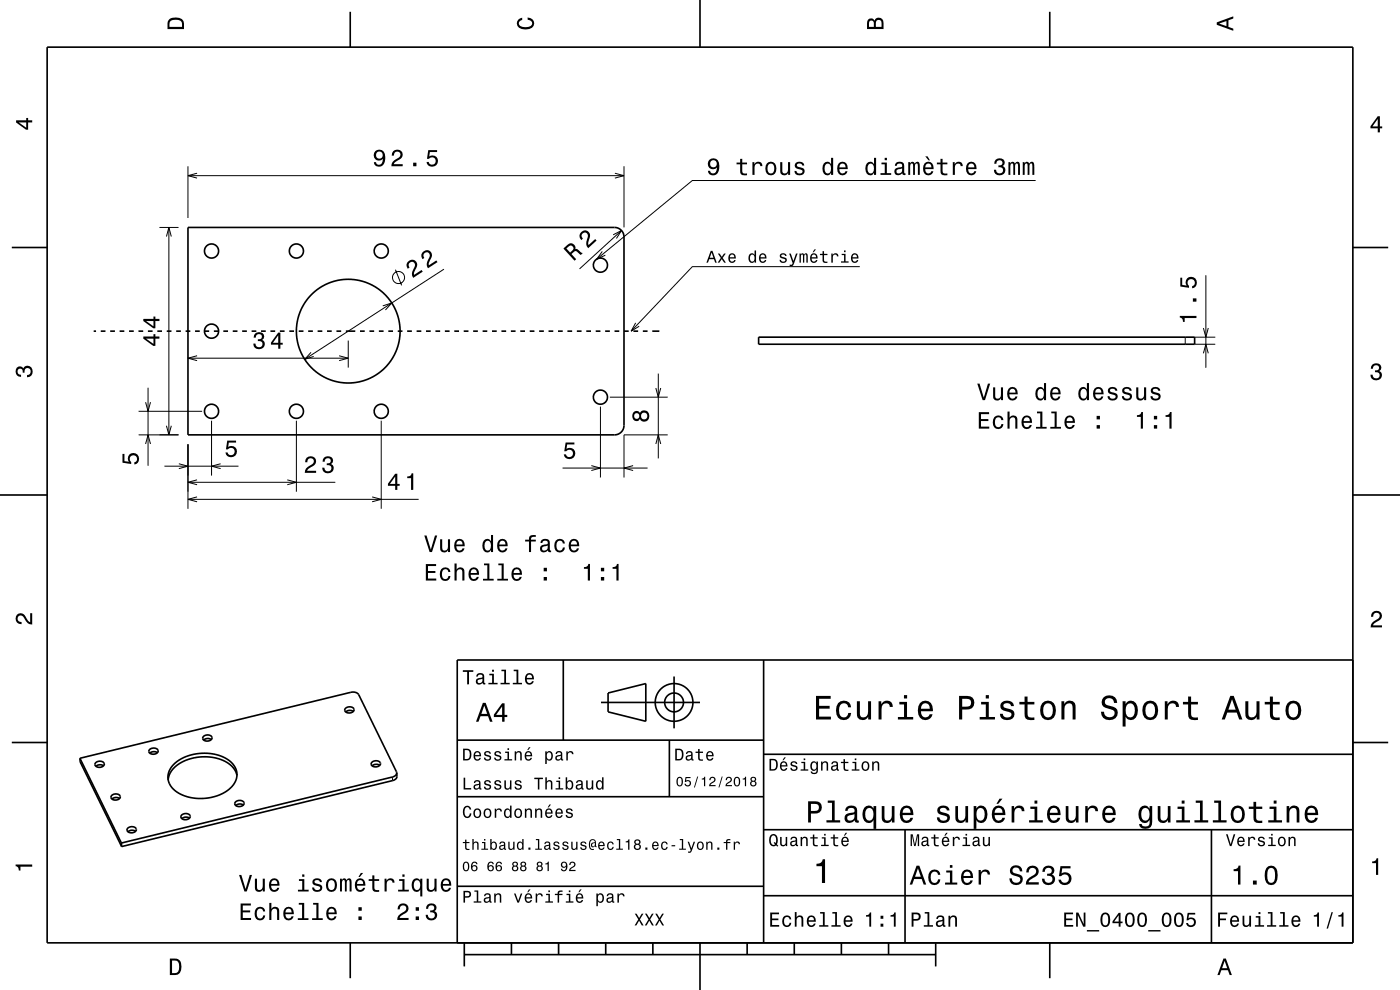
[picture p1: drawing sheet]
<svg xmlns="http://www.w3.org/2000/svg" width="297mm" height="210mm" viewBox="0 0 297 210" stroke-linecap="round" stroke-linejoin="round" font-family="sans-serif">
<g fill="none" stroke="#000" stroke-width=".21">
<path d="M39.9 35.3v10.9M39.9 37.3h92.5M41.8 36.7l-1.9 .6 1.9 .5M130.4 36.7l2 .6-2 .5M132.4 35.3v12.9M219.7 38.3h-72.8l-20.3 16.7M33.8 48.2h4.1M35.3 50.2l.5-2 .5 2M35.8 48.2v44M83.9 57.2l1.3 3.3M94.2 57.1l-29.6 19.1M127.8 53.3l-1.2 1.7 1.8-.9"/>
<path d="M130.1 49.8l1.8-.9-1.1 1.7M131.9 48.9l-9 8.1M182.4 56.6h-35.5l-13 13.6M255.8 58.4v19.6M39.9 76h34M41.8 75.5l-1.9 .5 1.9 .5M66 74.7l-1.4 1.5 1.9-.6M71.9 75.5l2 .5-2 .5M73.9 72.2v5.8M81.2 64.9l1.9-.6-1.3 1.5M134.8 68.5l-.9 1.7 1.7-1M139.7 79.2v18"/>
<path d="M251.4 71.5v1.5M253.4 73h4.4M253.4 71.5h4.4M255.3 75l.5-2 .5 2M255.3 69.6l.5 1.9 .5-1.9M29.4 92.2h8.5M29.4 87.2h13.5M30.9 85.3l.5 1.9 .5-1.9M30.9 94.2l.5-2 .5 2M31.4 82.2v16.6M34.9 98.9h15.7M35.3 90.3l.5 1.9 .5-1.9"/>
<path d="M37.9 98.4l2 .5-2 .5M39.9 94.2v13.7M44.9 89.2v11.7M46.8 98.4l-1.9 .5 1.9 .5M62.9 89.2v15.1M80.9 89.2v18.7M119.3 99.3h18.1M125.4 98.8l2 .5-2 .5M127.4 86.2v15.1M129.4 84.2h12.3M134.3 98.8l-1.9 .5 1.9 .5M139.1 82.3l.6 1.9 .5-1.9"/>
<path d="M139.1 94.2l.6-2 .5 2M141.7 92.2h-9.3v9.1M39.9 102.3h31.2M39.9 105.9h48.9M41.8 101.8l-1.9 .5 1.9 .5M41.8 105.4l-1.9 .5 1.9 .5M60.9 101.8l2 .5-2 .5M78.9 105.4l2 .5-2 .5M83.2 164.8l.1 .8"/>
<circle cx="84.5" cy="58.9" r="1.28"/>
</g>
<g fill="none" stroke="#000" stroke-width=".35">
<path d="M10 10h277v190h-277zM74.3 2.5v7.5M148.5 0v10M222.7 2.5v7.5M2.5 52.5h7.5M39.9 48.2h90.5a2 2 0 0 1 2 2v40a2 2 0 0 1-2 2h-90.5zM287 52.5h7.5M19.9 70.2h.5M21.4 70.2h1M23.4 70.2h1M25.4 70.2h1M27.4 70.2h1"/>
<path d="M29.4 70.2h1M31.4 70.2h1M33.4 70.2h1M35.4 70.2h1M37.4 70.2h1M39.4 70.2h1M41.4 70.2h1M43.4 70.2h1M45.4 70.2h1M47.4 70.2h1M49.4 70.2h1M51.4 70.2h1"/>
<path d="M53.4 70.2h1M55.4 70.2h1M57.4 70.2h1M59.4 70.2h1M61.4 70.2h1M63.4 70.2h1M65.4 70.2h1M67.4 70.2h1M69.4 70.2h1M71.4 70.2h1M73.4 70.2h2M76.4 70.2h1"/>
<path d="M78.4 70.2h1M80.4 70.2h1M82.4 70.2h1M84.4 70.2h1M86.4 70.2h1M88.4 70.2h1M90.4 70.2h1M92.4 70.2h1M94.4 70.2h1M96.4 70.2h1M98.4 70.2h1M100.4 70.2h1"/>
<path d="M102.4 70.2h1M104.4 70.2h1M106.4 70.2h1M108.4 70.2h1M110.4 70.2h1M112.4 70.2h1M114.4 70.2h1M116.4 70.2h1M118.4 70.2h1M120.4 70.2h1M122.4 70.2h1M124.4 70.2h1"/>
<path d="M126.4 70.2h1M128.4 70.2h1M130.4 70.2h1M132.4 70.2h1M134.4 70.2h1M136.4 70.2h1M138.4 70.2h1.5M160.9 71.5h92.5v1.5h-92.5zM0 105h10M287 105h10M119.5 140v17M162 140v60"/>
<path d="M287 140h-190v60M2.5 157.5h7.5M31.7 159a1.05 1.05 0 0 1 1.9 .4 1.08 1.08 0 0 1-1.1 .6 1.08 1.08 0 0 1-.9-.7zM33.4 159.7a1.35 1.35 0 0 0-1.6 .1M43.2 156.2a1.05 1.05 0 0 1 1.8 .4 1.08 1.08 0 0 1-1 .6 1.08 1.08 0 0 1-1-.7zM44.8 156.9a1.34 1.34 0 0 0-1.6 .1M73.3 150.2a1.05 1.05 0 0 1 1.8 .4 1.08 1.08 0 0 1-1 .6 1.08 1.08 0 0 1-1-.6zM75 150.9a1.34 1.34 0 0 0-1.7 .1M97 157h65M127.5 149h21M129 147l8-2v8l-8-2zM142 157v12"/>
<path d="M143 143.5v11M287 157.5h7.5M17 160.8l57.4-13.9a1.56 1.56 0 0 1 1.7 .5l8.1 16.5M17 160.8v.8l8.8 18M17 160.8l8.8 18M20.3 161.8a1.05 1.05 0 0 1 1.8 .4 1.08 1.08 0 0 1-1 .6 1.08 1.08 0 0 1-1-.7zM22 162.4a1.34 1.34 0 0 0-1.7 .1M23.7 168.7a1.05 1.05 0 0 1 1.8 .4 1.08 1.08 0 0 1-1 .6 1.08 1.08 0 0 1-1-.7zM25.4 169.4a1.34 1.34 0 0 0-1.7 .1M25.8 178.8v.8M27.1 175.7a1.05 1.05 0 0 1 1.8 .3 1.08 1.08 0 0 1-1 .7 1.08 1.08 0 0 1-1-.7zM28.8 176.3a1.34 1.34 0 0 0-1.7 .1"/>
<path d="M36.8 162.2a9.8 9.8 0 0 1 12.2-.5 3.6 3.6 0 0 1-.6 5.8 9.9 9.9 0 0 1-11.6-.1 3.5 3.5 0 0 1 0-5.2zM38.5 172.9a1.05 1.05 0 0 1 1.9 .4 1.08 1.08 0 0 1-1.1 .6 1.08 1.08 0 0 1-.9-.7zM40.2 173.5a1.34 1.34 0 0 0-1.6 .2M50 170.1a1.05 1.05 0 0 1 1.8 .4 1.08 1.08 0 0 1-1 .6 1.08 1.08 0 0 1-1-.7zM50.3 164.5a5.7 5.7 0 0 0-5.2-3.8 9.2 9.2 0 0 0-8.9 3l-.3 .8-.2 .9M51.6 170.8a1.34 1.34 0 0 0-1.6 .1M78.9 161.7a1.05 1.05 0 0 1 1.8 .4 1.08 1.08 0 0 1-1 .6 1.08 1.08 0 0 1-1-.7zM80.6 162.3a1.36 1.36 0 0 0-1.7 .2M84.2 163.9l-.4 .6-.6 .3-57.4 14M84.2 163.9l-.1 1.1-.8 .6-57.5 14M97 169h65M162 176h125"/>
<path d="M162 160h125M192 176v24M257 176v24M97 188h65M162 190h125M74.3 200v7.5M98.5 202.5h100M98.5 200v5M108.5 200v2.5M118.5 200v2.5M128.5 200v2.5M138.5 200v2.5"/>
<path d="M148.5 200v10M158.5 200v2.5M168.5 200v2.5M178.5 200v2.5M188.5 200v2.5M198.5 200v5M222.7 200v7.5"/>
<circle cx="44.9" cy="53.2" r="1.5"/>
<circle cx="62.9" cy="53.2" r="1.5"/>
<circle cx="80.9" cy="53.2" r="1.5"/>
<circle cx="127.4" cy="56.2" r="1.5"/>
<circle cx="44.9" cy="70.2" r="1.5"/>
<circle cx="73.9" cy="70.2" r="11"/>
<circle cx="44.9" cy="87.2" r="1.5"/>
<circle cx="62.9" cy="87.2" r="1.5"/>
<circle cx="80.9" cy="87.2" r="1.5"/>
<circle cx="127.4" cy="84.2" r="1.5"/>
<circle cx="143" cy="149" r="2"/>
<circle cx="143" cy="149" r="4"/>
</g>
<g fill="#000">
<path d="M36 4a2.18 2.18 0 0 0-.5 2.2h3.5v-1.2a1.43 1.43 0 0 0-1.7-1.3zM36.3 4.4a2.15 2.15 0 0 1 2.2 .3l.1 1h-2.6v-1z" fill-rule="evenodd"/>
<path d="M109.9 4.2l.9-.4v.4a.7 .7 0 0 0-.7 .5 .7 .7 0 0 0 .3 .8 1.7 1.7 0 0 0 2.5-.5 .9 .9 0 0 0-1-.8v-.5a1.24 1.24 0 0 1 1.4 1.1 1.24 1.24 0 0 1-1 1.4 2.22 2.22 0 0 1-2.5-.7l-.2-.5z" fill-rule="evenodd"/>
<path d="M184.2 4.2l-.3 .7v1.3h3.5v-1.3a.98 .98 0 0 0-.7-1.1 .98 .98 0 0 0-1.2 .6 .84 .84 0 0 0-1.3-.2zM184.5 4.5a.54 .54 0 0 1 .6-.1 .54 .54 0 0 1 .3 .6v.7h-1zM185.9 4.4a.62 .62 0 0 1 .8-.1 .62 .62 0 0 1 .3 .6v.8h-1.2z" fill-rule="evenodd"/>
<path d="M258.1 4.7v.6l3.5 1.2v-.4l-1-.4v-1.4l1-.4v-.4zM258.6 5l1.6-.5v1z" fill-rule="evenodd"/>
<path d="M3.4 25.5v.5l2.1 1.5h.5v-1.5h.8v-.5h-.8v-.5h-.4v.5zM4 26h1.6v1.1z" fill-rule="evenodd"/>
<path d="M79.6 32.1a1.15 1.15 0 0 0 0 1.6 1.15 1.15 0 0 0 1.6 0 1.03 1.03 0 0 1-.8 1.3 .56 .56 0 0 1-.6-.6h-.5a1.18 1.18 0 0 0 1.2 .9 1.18 1.18 0 0 0 1.1-1.1 1.77 1.77 0 0 0-1.1-2.5zM79.8 32.9a.75 .75 0 0 1 1.5 0 .75 .75 0 0 1-1.5 0zM83.4 32.1l-.3 .9h.5a.71 .71 0 0 1 .5-.8 .71 .71 0 0 1 .8 .5 .71 .71 0 0 1-.5 .8 1.81 1.81 0 0 0-1.4 1.8h2.4v-.5h-1.9a2.23 2.23 0 0 1 1.5-1.1 1.13 1.13 0 0 0 .1-1.7 1.13 1.13 0 0 0-1.7 .1zM87.6 34.5v.8h.7v-.8zM90.9 31.8l-.3 1.9h.4a.79 .79 0 0 1 1.1-.2 .79 .79 0 0 1 .1 1.2 .79 .79 0 0 1-1.2-.1l-.1-.3h-.4a1.21 1.21 0 0 0 1.5 1.1 1.21 1.21 0 0 0 .8-1.6 1.21 1.21 0 0 0-1.7-.6l.1-.9h1.5v-.5z" fill-rule="evenodd"/>
<path d="M150.5 33.9a1.15 1.15 0 0 0-.1 1.7 1.15 1.15 0 0 0 1.7-.1 1.02 1.02 0 0 1-.8 1.3 .56 .56 0 0 1-.7-.6h-.4a1.18 1.18 0 0 0 1.2 1 1.18 1.18 0 0 0 1.1-1.1 1.77 1.77 0 0 0-1.2-2.5zM150.6 34.7a.75 .75 0 0 1 1.5 0 .75 .75 0 0 1-1.5 0zM157 33.7v.8h-.7v.4h.7v1.8a1.05 1.05 0 0 0 1.5 .5v-.4a.68 .68 0 0 1-1-.4v-1.5h1v-.4h-1v-.8zM159.6 34.4v2.7h.5v-1.5a.66 .66 0 0 1 .3-.8 .66 .66 0 0 1 .9 .2v.2h.4a.89 .89 0 0 0-.7-.9 .89 .89 0 0 0-1 .5v-.4zM162.7 34.7a1.53 1.53 0 0 0 .8 2.5 1.48 1.48 0 0 0 1.2-1.5 1.48 1.48 0 0 0-1.2-1.4l-.5 .1zM163 35a.67 .67 0 0 1 .7-.3 .67 .67 0 0 1 .5 .6 1.11 1.11 0 0 1-.7 1.5 1.17 1.17 0 0 1-.5-1.8zM165.5 34.4v1.8a.89 .89 0 0 0 .6 1 .89 .89 0 0 0 1.1-.5v.4h.4v-2.7h-.4v1.6a.65 .65 0 0 1-.4 .7 .65 .65 0 0 1-.8-.3v-2zM168.9 34.5a.75 .75 0 0 0-.3 .9 .75 .75 0 0 0 .8 .5l.8 .3a.63 .63 0 0 1-.6 .6 .63 .63 0 0 1-.6-.5h-.5a1.07 1.07 0 0 0 1.2 .9 1.07 1.07 0 0 0 .9-1.2l-.4-.4-1.1-.3a.54 .54 0 0 1 .5-.7 .54 .54 0 0 1 .6 .5h.4a1.03 1.03 0 0 0-.7-.8 1.03 1.03 0 0 0-1 .2zM174.8 34.7a1.57 1.57 0 0 0 .7 2.5l.5-.1 .3-.4v.4h.4v-3.6h-.4v1.3a.89 .89 0 0 0-1.5-.1zM175.1 35a.62 .62 0 0 1 .7-.3 .62 .62 0 0 1 .4 .6 1.11 1.11 0 0 1-.6 1.5 1.19 1.19 0 0 1-.5-1.8zM177.9 34.7a1.54 1.54 0 0 0 .8 2.5 1.06 1.06 0 0 0 1.1-.9h-.4l-.3 .4-.3 .1a.76 .76 0 0 1-.7-.9h1.7a1.17 1.17 0 0 0-.5-1.4 1.17 1.17 0 0 0-1.4 .2zM178.3 34.9a.66 .66 0 0 1 .8-.1 .66 .66 0 0 1 .3 .7h-1.3zM183.9 34.7a1.57 1.57 0 0 0 .7 2.5l.5-.1 .3-.4v.4h.5v-3.6h-.5v1.3a.89 .89 0 0 0-1.5-.1zM184.2 35a.62 .62 0 0 1 .7-.3 .62 .62 0 0 1 .5 .6 1.11 1.11 0 0 1-.7 1.5 1.19 1.19 0 0 1-.5-1.8zM187 34.5v.4h.7v1.8h-.9v.4h2.3v-.4h-1v-2.2zM187.7 33.5v.5h.5v-.5zM190.1 34.5l-.3 .7h.4a.55 .55 0 0 1 .7-.5 .55 .55 0 0 1 .4 .7l-.2 .1a1 1 0 0 0-1.1 .2 1 1 0 0 0-.2 1 .94 .94 0 0 0 1.6 0l.1 .4h.6v-.3l-.3-.1v-1.6a1.02 1.02 0 0 0-.7-.8 1.02 1.02 0 0 0-1 .2zM190.3 36l1.1-.3a.77 .77 0 0 1-.2 .9 .77 .77 0 0 1-.9 .1l-.1-.3zM192.7 34.4v2.7h.4v-2.1l.2-.3h.3l.1 .3v2.1h.4v-2.1l.4-.3 .2 .1v.4v1.9h.4v-1.9a.69 .69 0 0 0-.5-.9l-.5 .4-.2-.3-.3-.1-.5 .4v-.3zM196.3 33.2l.7 .8h.3l-.5-.8zM196.1 34.7a1.54 1.54 0 0 0 .8 2.5 1.05 1.05 0 0 0 1.1-.9h-.4l-.3 .4-.3 .1a.75 .75 0 0 1-.7-.9h1.8a1.16 1.16 0 0 0-.5-1.4 1.16 1.16 0 0 0-1.5 .2zM196.5 34.9a.66 .66 0 0 1 .8-.1 .66 .66 0 0 1 .3 .7h-1.3zM199.5 33.7v.8h-.7v.4h.7l.1 1.8a1.04 1.04 0 0 0 1.4 .5v-.4a.68 .68 0 0 1-1-.4v-1.5h1v-.4h-1v-.8zM202.1 34.4v2.7h.5v-1.5a.67 .67 0 0 1 .3-.8 .67 .67 0 0 1 .9 .2v.2h.4a.89 .89 0 0 0-.6-.9 .89 .89 0 0 0-1.1 .5v-.4zM205.2 34.7a1.54 1.54 0 0 0 .8 2.5 1.06 1.06 0 0 0 1.1-.9h-.4l-.2 .4-.4 .1a.75 .75 0 0 1-.7-.9h1.8a1.16 1.16 0 0 0-.5-1.4 1.16 1.16 0 0 0-1.5 .2zM205.6 34.9a.66 .66 0 0 1 .8-.1 .66 .66 0 0 1 .3 .7h-1.3zM211.2 33.9l-.3 .8h.5a.62 .62 0 0 1 .3-.7 .62 .62 0 0 1 .8 .2 .62 .62 0 0 1-.2 .9h-.5v.4a.72 .72 0 0 1 .9 .4 .72 .72 0 0 1-.4 .9 .72 .72 0 0 1-.9-.5l-.1-.3h-.5a1.18 1.18 0 0 0 1.6 1.2 1.18 1.18 0 0 0 .6-1.8l-.3-.2a.9 .9 0 0 0 .4-1.1 .9 .9 0 0 0-1.1-.5zM213.9 34.4v2.7h.4v-1.8l.3-.6h.2l.1 .3 .1 2.1h.3l.1-2.1 .3-.3 .2 .1 .1 .4v1.9h.4v-1.9a.69 .69 0 0 0-.5-.9l-.6 .4-.2-.3-.3-.1-.5 .4v-.3zM217 34.4v2.7h.4v-1.8l.2-.6h.3l.1 .3v2.1h.4v-2.1l.4-.3 .2 .1v.4v1.9h.4v-1.9a.69 .69 0 0 0-.5-.9l-.6 .4-.1-.3-.4-.1-.4 .4v-.3z" fill-rule="evenodd"/>
<path d="M292.3 24.7l-1.6 2.1v.4h1.6v.9h.4v-.9h.5v-.4h-.5v-2.1zM292.3 25.2v1.6h-1.1z" fill-rule="evenodd"/>
<path d="M86.4 55.6a1.16 1.16 0 0 0 .1 1.4l.4-.2a.7 .7 0 0 1 0-1 .7 .7 0 0 1 1-.1 .7 .7 0 0 1 0 1 1.8 1.8 0 0 0-.2 2.2l2-1.3-.3-.3-1.6 1a2.21 2.21 0 0 1 .7-1.8 1.11 1.11 0 0 0-.6-1.4 1.11 1.11 0 0 0-1.5 .5zM89.6 53.6a1.16 1.16 0 0 0 0 1.4l.4-.3a.71 .71 0 0 1 0-1 .71 .71 0 0 1 1 0 .71 .71 0 0 1 0 1 1.8 1.8 0 0 0-.2 2.2l2-1.3-.2-.4-1.6 1.1a2.2 2.2 0 0 1 .6-1.8 1.11 1.11 0 0 0-.6-1.4 1.11 1.11 0 0 0-1.4 .5z" fill-rule="evenodd"/>
<path d="M119.5 52.7l2.4 2.6 .3-.3-1-1.1a.84 .84 0 0 1 1.3-.4l.7 .6 .4-.4-1.2-.9h-.4a.97 .97 0 0 0-.4-1.1 .97 .97 0 0 0-1.2 .2zM120.2 52.7a1.08 1.08 0 0 1 1.1-.6 .6 .6 0 0 1 .4 .5 .6 .6 0 0 1-.4 .6l-.4 .4z" fill-rule="evenodd"/>
<path d="M123.3 49.2a1.15 1.15 0 0 1 1.6 0 1.15 1.15 0 0 1 .1 1.6l-.2 .7 .1 .5 1.4-1.3 .3 .3-1.8 1.6a1.8 1.8 0 0 1-.1-2.2 .71 .71 0 0 0-.3-1 .71 .71 0 0 0-.9 .2 .71 .71 0 0 0 .2 1l-.4 .3a1.14 1.14 0 0 1 0-1.7z" fill-rule="evenodd"/>
<path d="M150.8 53.2l-.9 2.5h.3l.3-.7h1l.2 .7h.4l-1-2.5zM151 53.6l.3 1.1h-.7zM152.3 53.8l.6 .9-.7 1h.4l.5-.7 .5 .7h.4l-.7-1 .7-.9h-.4l-.5 .7-.4-.7zM154.7 54a1.04 1.04 0 0 0-.2 1.2 1.04 1.04 0 0 0 1.1 .5l.5-.5h-.3l-.5 .3a.54 .54 0 0 1-.5-.7h1.3a.83 .83 0 0 0-.4-.9 .83 .83 0 0 0-1 .1zM155 54.1l.1-.1a.47 .47 0 0 1 .5 .1 .47 .47 0 0 1 .2 .5h-1zM159 54a1.06 1.06 0 0 0-.2 1.1 1.06 1.06 0 0 0 .9 .7l.4-.4v.3h.3v-2.6h-.3v1a.63 .63 0 0 0-1.1-.1zM159.2 54.2a.44 .44 0 0 1 .5-.2 .44 .44 0 0 1 .3 .4 .65 .65 0 0 1 .1 .8 .65 .65 0 0 1-.7 .3l-.3-.4zM161.2 54a1.04 1.04 0 0 0-.2 1.2 1.04 1.04 0 0 0 1.1 .5l.5-.5h-.3l-.5 .3a.54 .54 0 0 1-.5-.7h1.3a.83 .83 0 0 0-.3-.9 .83 .83 0 0 0-1.1 .1zM161.5 54.1l.1-.1a.47 .47 0 0 1 .5 .1 .47 .47 0 0 1 .2 .5h-1zM165.6 53.9l-.1 .1a.68 .68 0 0 0 .8 .9l.2 .1a.43 .43 0 0 1-.3 .5 .43 .43 0 0 1-.5-.4h-.3a.74 .74 0 0 0 .9 .7 .74 .74 0 0 0 .5-1l-1-.4a.38 .38 0 0 1 .3-.5 .38 .38 0 0 1 .5 .4h.3a.78 .78 0 0 0-1.3-.4zM167.4 53.8l.8 2-.2 .3h-.5v.3a.64 .64 0 0 0 .9-.4l.8-2.2h-.3l-.6 1.6-.5-1.6zM169.6 53.8v1.9h.3v-1.3l.2-.4h.1l.1 .2v1.5h.3v-1.5l.3-.2 .2 .4v1.3h.3v-1.3a.5 .5 0 0 0-.4-.7l-.4 .3-.4-.3-.3 .3v-.2zM172.8 52.9l-.4 .6h.2l.5-.6zM172.1 54a1.04 1.04 0 0 0-.2 1.2 1.04 1.04 0 0 0 1 .5l.5-.5h-.3l-.4 .3a.54 .54 0 0 1-.5-.7h1.2a.83 .83 0 0 0-.3-.9 .83 .83 0 0 0-1 .1zM172.3 54.1l.2-.1a.48 .48 0 0 1 .5 .1 .48 .48 0 0 1 .1 .5h-.9zM174.5 53.3v.5h-.6v.3h.6v1.3a.75 .75 0 0 0 1 .4v-.3l-.6-.1-.1-.4v-.9h.7v-.3h-.7v-.5zM176.4 53.8v1.9h.3v-1.1a.47 .47 0 0 1 .2-.6 .47 .47 0 0 1 .6 .2v.2h.4a.64 .64 0 0 0-.5-.7 .64 .64 0 0 0-.8 .4v-.3zM178.6 53.8v.3h.5v1.3h-.7v.3h1.6v-.3h-.6v-1.6zM179.1 53.1v.4h.3v-.4zM180.7 54a1.04 1.04 0 0 0-.1 1.2 1.04 1.04 0 0 0 1 .5l.5-.5h-.3l-.5 .3a.54 .54 0 0 1-.4-.7h1.2a.83 .83 0 0 0-.3-.9 .83 .83 0 0 0-1.1 .1zM181 54.1l.1-.1a.48 .48 0 0 1 .5 .1 .48 .48 0 0 1 .2 .5h-.9z" fill-rule="evenodd"/>
<path d="M30.4 71.4v.4l2.1 1.6h.5v-1.6h.8v-.4h-.8v-.5h-.4v.5zM31 71.8h1.6v1.2zM30.4 67.6v.5l2.1 1.5h.5v-1.5h.8v-.5h-.8v-.5h-.4v.5zM31 68.1h1.6v1.1z" fill-rule="evenodd"/>
<path d="M54.1 70.8l-.3 .8h.5a.62 .62 0 0 1 .3-.8 .62 .62 0 0 1 .8 .3 .62 .62 0 0 1-.2 .8l-.5 .1v.4a.72 .72 0 0 1 .9 .4 .72 .72 0 0 1-.4 .9 .72 .72 0 0 1-.9-.5l-.1-.3h-.5a1.18 1.18 0 0 0 1.6 1.2 1.18 1.18 0 0 0 .6-1.9l-.3-.1a.9 .9 0 0 0 .4-1.1 .9 .9 0 0 0-1.1-.5zM59 70.6l-1.5 2.1v.4h1.5v.9h.5v-.9h.5v-.4h-.5v-2.1zM59 71.1v1.6h-1.1z" fill-rule="evenodd"/>
<path d="M250.3 67v.4a.77 .77 0 0 1 .7 .9h.3v-.8h2.5v-.5zM253.1 63.3v.7h.7v-.7zM250.4 58.9v1.9l1.8 .3v-.4a.79 .79 0 0 1-.1-1.2 .79 .79 0 0 1 1.1-.1 .79 .79 0 0 1-.1 1.2l-.2 .1v.5a1.21 1.21 0 0 0 1.1-1.5 1.21 1.21 0 0 0-1.7-.9 1.21 1.21 0 0 0-.6 1.8l-.9-.2v-1.5z" fill-rule="evenodd"/>
<path d="M291.1 77.4a1.08 1.08 0 0 1 1.4-.2 1.08 1.08 0 0 1 .4 1.2l-.3 .3a1.06 1.06 0 0 1 .5 1.3 1.06 1.06 0 0 1-1.2 .7 1.1 1.1 0 0 1-1.2-1.2h.5a.71 .71 0 0 0 1 .8 .71 .71 0 0 0 .1-1.3h-.6v-.4a.61 .61 0 0 0 .8-.3 .61 .61 0 0 0-.2-.8 .61 .61 0 0 0-.9 .2l-.1 .5h-.5z" fill-rule="evenodd"/>
<path d="M3.6 78a.86 .86 0 0 1 1.4 .2 1.06 1.06 0 0 1 1.2-.6 1.06 1.06 0 0 1 .7 1.2 1.1 1.1 0 0 1-1.2 1.2v-.4a.71 .71 0 0 0 .8-1 .71 .71 0 0 0-1.3-.1v.6h-.4a.61 .61 0 0 0-.3-.8 .61 .61 0 0 0-.8 .2 .61 .61 0 0 0 .2 .8l.6 .2v.4a1.15 1.15 0 0 1-1.2-.6 1.15 1.15 0 0 1 .3-1.3z" fill-rule="evenodd"/>
<path d="M26 96.3h.4v1.5l.9 .2a1.21 1.21 0 0 1 .6-1.8 1.21 1.21 0 0 1 1.6 .8 1.21 1.21 0 0 1-1 1.5v-.4a.79 .79 0 0 0 .5-1.1 .79 .79 0 0 0-1.1-.4 .79 .79 0 0 0-.3 1.1l.2 .3v.4l-1.8-.2z" fill-rule="evenodd"/>
<path d="M48.2 93.5h1.9v.4h-1.6l-.1 .9a1.21 1.21 0 0 1 1.8 .6 1.21 1.21 0 0 1-.9 1.6 1.21 1.21 0 0 1-1.5-1h.5a.8 .8 0 0 0 1.2 .3 .8 .8 0 0 0 .1-1.2 .8 .8 0 0 0-1.3 .2h-.4z" fill-rule="evenodd"/>
<path d="M120 93.9h1.9v.4h-1.6l-.1 .9a1.21 1.21 0 0 1 1.7 .6 1.21 1.21 0 0 1-.8 1.6 1.21 1.21 0 0 1-1.5-1h.5a.8 .8 0 0 0 1.2 .3 .8 .8 0 0 0 0-1.2 .8 .8 0 0 0-1.2 .2h-.4z" fill-rule="evenodd"/>
<path d="M134.4 87.5a1.06 1.06 0 0 0-.2 1.3 1.06 1.06 0 0 0 1.3 .4l.3-.3a1.11 1.11 0 0 0 1.5 .4 1.11 1.11 0 0 0 .4-1.6 1.03 1.03 0 0 0-.9-.7 1.03 1.03 0 0 0-1 .6l-.2-.2a.85 .85 0 0 0-1.2 .1zM136 88.3a.71 .71 0 0 1 1.4 0 .71 .71 0 0 1-1.4 0zM134.5 88.3a.6 .6 0 0 1 1.2 0 .6 .6 0 0 1-1.2 0z" fill-rule="evenodd"/>
<path d="M207.6 87.4v3.5h2.3v-.4h-1.8v-1.2h1.6v-.4h-1.6v-1.1h1.7v-.4zM210.9 88.5a1.53 1.53 0 0 0 .9 2.5 1.06 1.06 0 0 0 1.1-1h-.5a.67 .67 0 0 1-.6 .6 .67 .67 0 0 1-.7-.6 1.11 1.11 0 0 1 .7-1.5 .6 .6 0 0 1 .6 .6h.5a1.09 1.09 0 0 0-.8-.9 1.09 1.09 0 0 0-1.2 .3zM213.7 87.3v3.6h.5v-1.5a.63 .63 0 0 1 .4-.8 .63 .63 0 0 1 .8 .3v2h.4v-1.8a.88 .88 0 0 0-.6-.9 .88 .88 0 0 0-1 .4v-1.3zM217 88.5a1.54 1.54 0 0 0 .8 2.5 1.06 1.06 0 0 0 1.1-.9h-.5l-.2 .4-.3 .1a.76 .76 0 0 1-.7-.9h1.7a1.16 1.16 0 0 0-.5-1.4 1.16 1.16 0 0 0-1.4 .2zM217.3 88.7a.66 .66 0 0 1 .8-.1 .66 .66 0 0 1 .4 .7h-1.3zM220 87.3v.4h.7v2.9h-.9v.3h2.2v-.3h-.9v-3.3zM223 87.3v.4h.7v2.9h-.9v.3h2.3v-.3h-.9v-3.3zM226.1 88.5a1.54 1.54 0 0 0 .8 2.5 1.06 1.06 0 0 0 1.1-.9h-.4l-.3 .4-.3 .1a.76 .76 0 0 1-.7-.9h1.7a1.16 1.16 0 0 0-.4-1.4 1.16 1.16 0 0 0-1.5 .2zM226.5 88.7a.66 .66 0 0 1 .8-.1 .66 .66 0 0 1 .3 .7h-1.3zM232.6 90.2v.7h.7v-.7zM232.6 88.2v.8h.7v-.8z" fill-rule="evenodd"/>
<path d="M207.3 81.4l1.2 3.5h.5l1.1-3.5h-.5l-.9 3-.9-3zM210.7 82.2v1.8a.89 .89 0 0 0 .6 .9 .89 .89 0 0 0 1.1-.4v.4h.4v-2.7h-.5v1.5a.65 .65 0 0 1-.3 .8 .65 .65 0 0 1-.9-.3v-2zM214 82.5a1.54 1.54 0 0 0 .8 2.5 1.06 1.06 0 0 0 1.1-.9h-.5l-.2 .4-.4 .1a.76 .76 0 0 1-.7-.9h1.8a1.16 1.16 0 0 0-.5-1.4 1.16 1.16 0 0 0-1.4 .2zM214.3 82.7a.66 .66 0 0 1 .8-.2 .66 .66 0 0 1 .3 .8h-1.3zM219.9 82.5a1.57 1.57 0 0 0 .8 2.5l.4-.2 .4-.3v.4h.4v-3.6h-.4v1.3a.89 .89 0 0 0-1.6-.1zM220.3 82.7a.62 .62 0 0 1 .7-.2 .62 .62 0 0 1 .4 .6 1.12 1.12 0 0 1-.6 1.5 1.19 1.19 0 0 1-.5-1.9zM223.1 82.5a1.54 1.54 0 0 0 .8 2.5 1.06 1.06 0 0 0 1.1-.9h-.5l-.2 .4-.4 .1a.76 .76 0 0 1-.7-.9h1.8a1.16 1.16 0 0 0-.5-1.4 1.16 1.16 0 0 0-1.4 .2zM223.4 82.7a.66 .66 0 0 1 .8-.2 .66 .66 0 0 1 .3 .8h-1.3zM229 82.5a1.57 1.57 0 0 0 .8 2.5l.5-.2 .3-.3v.4h.4v-3.6h-.4v1.3a.89 .89 0 0 0-1.6-.1zM229.4 82.7a.62 .62 0 0 1 .7-.2 .62 .62 0 0 1 .4 .6 1.12 1.12 0 0 1-.6 1.5 1.19 1.19 0 0 1-.5-1.9zM232.2 82.5a1.54 1.54 0 0 0 .8 2.5 1.06 1.06 0 0 0 1.1-.9h-.5l-.2 .4-.4 .1a.76 .76 0 0 1-.7-.9h1.8a1.16 1.16 0 0 0-.5-1.4 1.16 1.16 0 0 0-1.4 .2zM232.5 82.7a.66 .66 0 0 1 .8-.2 .66 .66 0 0 1 .4 .8h-1.4zM235.3 82.3a.76 .76 0 0 0-.2 .8 .76 .76 0 0 0 .7 .5l.9 .4a.63 .63 0 0 1-.7 .6 .63 .63 0 0 1-.6-.6h-.4a1.07 1.07 0 0 0 1.1 1 1.07 1.07 0 0 0 1-1.2l-.4-.4-1.1-.3a.53 .53 0 0 1 .4-.7 .53 .53 0 0 1 .6 .5h.4a1.03 1.03 0 0 0-.7-.9 1.03 1.03 0 0 0-1 .3zM238.3 82.3a.76 .76 0 0 0-.2 .8 .76 .76 0 0 0 .7 .5l.9 .4a.63 .63 0 0 1-.6 .6 .63 .63 0 0 1-.7-.6h-.4a1.07 1.07 0 0 0 1.2 1 1.07 1.07 0 0 0 .9-1.2l-.4-.4-1.1-.3a.54 .54 0 0 1 .4-.7 .54 .54 0 0 1 .6 .5h.5a1.03 1.03 0 0 0-.7-.9 1.03 1.03 0 0 0-1.1 .3zM241 82.2v1.8a.89 .89 0 0 0 .7 .9 .89 .89 0 0 0 1-.4v.4h.4v-2.7h-.4v1.5a.65 .65 0 0 1-.4 .8 .65 .65 0 0 1-.8-.3v-2zM244.4 82.3a.76 .76 0 0 0-.2 .8 .76 .76 0 0 0 .7 .5l.9 .4a.63 .63 0 0 1-.6 .6 .63 .63 0 0 1-.7-.6h-.4a1.07 1.07 0 0 0 1.2 1 1.07 1.07 0 0 0 .9-1.2l-.4-.4-1.1-.3a.54 .54 0 0 1 .4-.7 .54 .54 0 0 1 .6 .5h.5a1.03 1.03 0 0 0-.7-.9 1.03 1.03 0 0 0-1.1 .3z" fill-rule="evenodd"/>
<path d="M241.2 88.1v.3h.8v2.5h.5v-3.5h-.4a.77 .77 0 0 1-.9 .7zM244.8 90.2v.7h.7v-.7zM244.8 88.2v.8h.7v-.8zM247.3 88.1v.3h.8v2.5h.4v-3.5h-.3a.77 .77 0 0 1-.9 .7z" fill-rule="evenodd"/>
<path d="M65.1 97.1l-.4 1h.5a.71 .71 0 0 1 .5-.9 .71 .71 0 0 1 .9 .5 .71 .71 0 0 1-.5 .9 1.8 1.8 0 0 0-1.4 1.7h2.4v-.4h-1.9a2.23 2.23 0 0 1 1.4-1.2 1.13 1.13 0 0 0 .1-1.7 1.13 1.13 0 0 0-1.6 .1zM68.7 97.1l-.3 .8h.5a.62 .62 0 0 1 .3-.7 .62 .62 0 0 1 .8 .2 .62 .62 0 0 1-.2 .9h-.5v.4a.72 .72 0 0 1 1 .4 .72 .72 0 0 1-.5 .9 .72 .72 0 0 1-.9-.5l-.1-.3h-.4a1.18 1.18 0 0 0 1.5 1.2 1.18 1.18 0 0 0 .6-1.8l-.3-.2a.9 .9 0 0 0 .4-1.1 .9 .9 0 0 0-1.1-.5z" fill-rule="evenodd"/>
<path d="M83.8 100.5l-1.5 2.1v.5h1.5v.8h.5v-.8h.5v-.4h-.5v-2.2zM83.8 101.1v1.6h-1.1zM86.4 101.1v.3h.8v2.5h.5v-3.5h-.4a.77 .77 0 0 1-.9 .7z" fill-rule="evenodd"/>
<path d="M90 113.6l1.1 3.5h.5l1.2-3.5h-.5l-.9 3-.9-3zM93.4 114.4v1.8a.89 .89 0 0 0 .6 1 .89 .89 0 0 0 1-.5v.4h.5v-2.7h-.5v1.6a.65 .65 0 0 1-.4 .7 .65 .65 0 0 1-.8-.3v-2zM96.7 114.7a1.54 1.54 0 0 0 .8 2.5 1.06 1.06 0 0 0 1-.9h-.4l-.2 .4-.4 .1a.76 .76 0 0 1-.7-.9h1.8a1.17 1.17 0 0 0-.5-1.4 1.17 1.17 0 0 0-1.4 .2zM97 114.9a.66 .66 0 0 1 .8-.1 .66 .66 0 0 1 .3 .7h-1.3zM102.6 114.7a1.57 1.57 0 0 0 .8 2.5l.4-.1 .4-.4v.4h.4v-3.6h-.4v1.3a.89 .89 0 0 0-1.6-.1zM103 115a.62 .62 0 0 1 .7-.3 .62 .62 0 0 1 .4 .6 1.11 1.11 0 0 1-.6 1.5 1.18 1.18 0 0 1-.5-1.8zM105.8 114.7a1.54 1.54 0 0 0 .8 2.5 1.05 1.05 0 0 0 1-.9h-.4l-.2 .4-.4 .1a.75 .75 0 0 1-.7-.9h1.8a1.16 1.16 0 0 0-.5-1.4 1.16 1.16 0 0 0-1.4 .2zM106.1 114.9a.66 .66 0 0 1 .8-.1 .66 .66 0 0 1 .3 .7h-1.3zM111.4 114.5v.4h.8v2.2h.5v-2.2h1v-.4h-1v-.4l.3-.2h.7v-.4a1.04 1.04 0 0 0-1.5 .7v.3zM114.9 114.5l-.2 .7h.4a.55 .55 0 0 1 .6-.5 .55 .55 0 0 1 .4 .7l-.2 .1a1 1 0 0 0-1 .2 1 1 0 0 0-.3 1 .94 .94 0 0 0 1.6 0l.1 .4h.6v-.3l-.2-.1-.1-.2v-1.4a1.02 1.02 0 0 0-.6-.8 1.02 1.02 0 0 0-1.1 .2zM115.1 116l1.1-.3a.77 .77 0 0 1-.2 .9 .77 .77 0 0 1-.9 .1l-.1-.4zM117.9 114.7a1.53 1.53 0 0 0 .8 2.5 1.05 1.05 0 0 0 1.1-1.1h-.4a.67 .67 0 0 1-.6 .7 .67 .67 0 0 1-.7-.6 1.12 1.12 0 0 1 .7-1.5 .59 .59 0 0 1 .6 .6h.4a1.09 1.09 0 0 0-.7-1 1.09 1.09 0 0 0-1.2 .4zM120.9 114.7a1.54 1.54 0 0 0 .8 2.5 1.06 1.06 0 0 0 1.1-.9h-.4l-.2 .4-.4 .1a.75 .75 0 0 1-.7-.9h1.8a1.16 1.16 0 0 0-.5-1.4 1.16 1.16 0 0 0-1.5 .2zM121.3 114.9a.66 .66 0 0 1 .8-.1 .66 .66 0 0 1 .3 .7h-1.3z" fill-rule="evenodd"/>
<path d="M3.6 130.4a1.22 1.22 0 0 1 2 .7l.4 .6 .4 .3v-1.9h.4v2.4a1.8 1.8 0 0 1-1.7-1.4 .71 .71 0 0 0-.9-.5 .71 .71 0 0 0-.5 .8 .71 .71 0 0 0 .9 .5v.5a1.18 1.18 0 0 1-1.2-.7 1.18 1.18 0 0 1 .2-1.3z" fill-rule="evenodd"/>
<path d="M90.3 119.6v3.5h2.3v-.4h-1.8v-1.2h1.6v-.4h-1.6v-1h1.7v-.5zM93.6 120.7a1.53 1.53 0 0 0 .8 2.5 1.05 1.05 0 0 0 1.2-1h-.5a.67 .67 0 0 1-.6 .7 .67 .67 0 0 1-.7-.6 1.11 1.11 0 0 1 .7-1.6 .59 .59 0 0 1 .6 .6h.4a1.09 1.09 0 0 0-.7-.9 1.09 1.09 0 0 0-1.2 .3zM96.4 119.5v3.6h.5v-1.5a.63 .63 0 0 1 .5-.9 .63 .63 0 0 1 .7 .8v1.6h.4v-1.7a.88 .88 0 0 0-.6-1 .88 .88 0 0 0-1 .4v-1.3zM99.7 120.7a1.54 1.54 0 0 0 .8 2.5 1.06 1.06 0 0 0 1.1-.8h-.5l-.2 .3-.4 .1a.76 .76 0 0 1-.7-.9h1.8a1.16 1.16 0 0 0-.5-1.3 1.16 1.16 0 0 0-1.4 .1zM100 120.9a.66 .66 0 0 1 .8-.1 .66 .66 0 0 1 .4 .7h-1.4zM102.7 119.5v.4h.7v2.9h-.9v.3h2.2v-.3h-.9v-3.3zM105.7 119.5v.4h.7v2.9h-.9v.3h2.3v-.3h-.9v-3.3zM108.8 120.7a1.54 1.54 0 0 0 .8 2.5 1.06 1.06 0 0 0 1.1-.8h-.5l-.2 .3-.3 .1a.76 .76 0 0 1-.7-.9h1.7a1.17 1.17 0 0 0-.5-1.3 1.17 1.17 0 0 0-1.4 .1zM109.1 120.9a.66 .66 0 0 1 .8-.1 .66 .66 0 0 1 .4 .7h-1.3zM115.3 122.4v.7h.7v-.7zM115.3 120.4v.8h.7v-.8z" fill-rule="evenodd"/>
<path d="M123.9 120.3v.4h.8v2.4h.5v-3.5h-.4a.77 .77 0 0 1-.9 .7zM127.5 122.4v.7h.7v-.7zM127.5 120.4v.8h.7v-.8zM130 120.3v.4h.8v2.4h.4v-3.5h-.3a.77 .77 0 0 1-.9 .7z" fill-rule="evenodd"/>
<path d="M291.2 129.9a1.18 1.18 0 0 1 1.9 .3 1.18 1.18 0 0 1-1 1.7l-.5 .3-.3 .5h1.9v.4h-2.4a1.8 1.8 0 0 1 1.4-1.8 .71 .71 0 0 0 .5-.8 .71 .71 0 0 0-.9-.5 .71 .71 0 0 0-.5 .8h-.4z" fill-rule="evenodd"/>
<path d="M98.2 158.8v2.5h.9a1.37 1.37 0 0 0 .7-2.2 1.56 1.56 0 0 0-1.6-.3zM98.6 159.1a.98 .98 0 0 1 1.1 .7 .98 .98 0 0 1-.6 1.2h-.5zM100.7 159.6a1.04 1.04 0 0 0-.2 1.2 1.04 1.04 0 0 0 1 .5l.5-.5h-.3l-.4 .3a.54 .54 0 0 1-.5-.7h1.3a.83 .83 0 0 0-.4-.9 .83 .83 0 0 0-1 .1zM100.9 159.7l.2-.1a.47 .47 0 0 1 .5 .1 .47 .47 0 0 1 .1 .5h-.9zM102.9 159.5l-.2 .1a.69 .69 0 0 0 .9 .9l.2 .1a.43 .43 0 0 1-.4 .5 .43 .43 0 0 1-.4-.4h-.3a.74 .74 0 0 0 .9 .7 .74 .74 0 0 0 .5-1l-1-.4a.38 .38 0 0 1 .3-.5 .38 .38 0 0 1 .4 .4h.3a.78 .78 0 0 0-1.2-.4zM105.1 159.5l-.2 .1a.69 .69 0 0 0 .9 .9l.2 .1a.43 .43 0 0 1-.4 .5 .43 .43 0 0 1-.5-.4h-.3a.74 .74 0 0 0 .9 .7 .74 .74 0 0 0 .5-1l-.9-.4a.38 .38 0 0 1 .3-.5 .38 .38 0 0 1 .4 .4h.3a.77 .77 0 0 0-1.2-.4zM107.2 159.4v.3h.5v1.3h-.7v.3h1.6v-.3h-.6v-1.6zM107.7 158.7v.4h.3v-.4zM109.2 159.4v1.9h.3v-1.1a.45 .45 0 0 1 .4-.6 .45 .45 0 0 1 .5 .5v1.2h.3v-1.3a.63 .63 0 0 0-.5-.7 .63 .63 0 0 0-.7 .4v-.3zM112.2 158.5l-.4 .6h.3l.5-.6zM111.5 159.6a1.04 1.04 0 0 0-.2 1.2 1.04 1.04 0 0 0 1.1 .5l.5-.5h-.3l-.5 .3a.54 .54 0 0 1-.5-.7h1.3a.83 .83 0 0 0-.4-.9 .83 .83 0 0 0-1 .1zM111.8 159.7l.1-.1a.48 .48 0 0 1 .5 .1 .48 .48 0 0 1 .2 .5h-1zM115.7 159.4v2.7h.3v-1.1a.66 .66 0 0 0 .7 .4 .66 .66 0 0 0 .5-.6 .91 .91 0 0 0 0-1.1 .91 .91 0 0 0-1-.3l-.2 .3v-.3zM116.1 159.8a.45 .45 0 0 1 .5-.2 .45 .45 0 0 1 .3 .4 .65 .65 0 0 1 .1 .8 .65 .65 0 0 1-.7 .2 .98 .98 0 0 1-.2-1.2zM118.1 159.5l-.2 .4h.3a.39 .39 0 0 1 .4-.3 .39 .39 0 0 1 .3 .5h-.1a.65 .65 0 0 0-1 .4 .65 .65 0 0 0 .6 .9l.6-.3 .1 .2h.4v-.2l-.2-.1v-1.1a.72 .72 0 0 0-.5-.6 .72 .72 0 0 0-.7 .2zM118.2 160.6l.8-.3a.55 .55 0 0 1-.2 .7 .55 .55 0 0 1-.6 0zM120.1 159.4v1.9h.4v-1.1a.47 .47 0 0 1 .2-.6 .47 .47 0 0 1 .6 .2v.2h.4a.64 .64 0 0 0-.5-.7 .64 .64 0 0 0-.8 .4v-.3z" fill-rule="evenodd"/>
<path d="M98.2 142.2v.3h.9v2.7h.4v-2.7h.9v-.3zM101.3 143l-.3 .5h.4a.47 .47 0 0 1 .5-.4 .47 .47 0 0 1 .4 .6l-.2 .1a.84 .84 0 0 0-1 .2 .84 .84 0 0 0 0 1.1 .9 .9 0 0 0 1.3-.2l.1 .2 .5 .1v-.3l-.3-.1v-1.3a.87 .87 0 0 0-1.4-.5zM101.4 144.3l.9-.3a.66 .66 0 0 1-.1 .7 .66 .66 0 0 1-.8 .1zM103.8 142.9v.3h.6v1.6h-.8v.4h2v-.4h-.8v-1.9zM104.4 142.1v.4h.4v-.4zM106.4 142.1v.3h.6v2.4h-.8v.4h1.9v-.4h-.7v-2.7zM109 142.1v.3h.6v2.4h-.8v.4h1.9v-.4h-.7v-2.7zM111.6 143.1a1.32 1.32 0 0 0 .7 2.1 .9 .9 0 0 0 .9-.7h-.3l-.2 .3-.4 .1a.65 .65 0 0 1-.6-.8h1.6a1 1 0 0 0-.4-1.2 1 1 0 0 0-1.3 .2zM111.9 143.3a.57 .57 0 0 1 .7-.1 .57 .57 0 0 1 .3 .6h-1.2z" fill-rule="evenodd"/>
<path d="M102.4 149.1l-1.4 4h.5l.4-1.2h1.6l.4 1.2h.6l-1.5-4zM102.7 149.7l.7 1.7h-1.3zM106.5 149.2l-1.7 2.4v.5h1.7v1h.5v-1h.6v-.5h-.6v-2.4zM106.5 149.9v1.7h-1.3z" fill-rule="evenodd"/>
<path d="M143.2 158.8v2.5h.9a1.37 1.37 0 0 0 .7-2.2 1.56 1.56 0 0 0-1.6-.3zM143.6 159.1a.98 .98 0 0 1 1.1 .7 .98 .98 0 0 1-.6 1.2h-.5zM145.7 159.5l-.2 .4h.3a.39 .39 0 0 1 .5-.3 .39 .39 0 0 1 .3 .5h-.2a.65 .65 0 0 0-.9 .4 .65 .65 0 0 0 .5 .9l.7-.3v.2h.4v-.2l-.1-.1-.1-1.1a.73 .73 0 0 0-.4-.6 .73 .73 0 0 0-.8 .2zM145.8 160.6l.8-.3a.55 .55 0 0 1-.1 .7 .55 .55 0 0 1-.7 0zM148.1 158.9v.5h-.5v.3h.5v1.3a.75 .75 0 0 0 1 .4v-.3a.48 .48 0 0 1-.7-.3v-1.1h.7v-.3h-.7v-.5zM150 159.6a1.04 1.04 0 0 0-.2 1.2 1.04 1.04 0 0 0 1.1 .5l.5-.5h-.4l-.4 .3a.54 .54 0 0 1-.5-.7h1.3a.83 .83 0 0 0-.4-.9 .83 .83 0 0 0-1 .1zM150.3 159.7l.1-.1a.48 .48 0 0 1 .5 .1 .48 .48 0 0 1 .2 .5h-1z" fill-rule="evenodd"/>
<path d="M173.1 147.6v5h3.2v-.6h-2.5v-1.7h2.2v-.6h-2.2v-1.5h2.4v-.6zM177.8 149.2a2.59 2.59 0 0 0 .5 3.4 1.58 1.58 0 0 0 2.3-1.4h-.6a.95 .95 0 0 1-.9 1 .95 .95 0 0 1-1-.9 1.59 1.59 0 0 1 .9-2.1 .85 .85 0 0 1 .9 .8h.7a1.56 1.56 0 0 0-1.1-1.3 1.56 1.56 0 0 0-1.7 .5zM181.8 148.8v2.5a1.27 1.27 0 0 0 .9 1.4 1.27 1.27 0 0 0 1.5-.7v.6h.6v-3.8h-.6v2.2a.92 .92 0 0 1-.6 1.1 .92 .92 0 0 1-1.2-.4v-2.9zM186.4 148.8v3.8h.6v-2.2a.95 .95 0 0 1 .5-1.1 .95 .95 0 0 1 1.2 .3l.1 .4h.6a1.28 1.28 0 0 0-1-1.4 1.28 1.28 0 0 0-1.4 .8v-.6zM190.8 148.9v.5h1v2.7h-1.3v.5h3.2v-.5h-1.3v-3.2zM191.8 147.4v.8h.6v-.8zM195.1 149.2a2.62 2.62 0 0 0 .5 3.4 1.57 1.57 0 0 0 2.2-1.1h-.6l-.3 .5-.5 .2a1.08 1.08 0 0 1-1-1.3h2.5a1.66 1.66 0 0 0-.7-2 1.66 1.66 0 0 0-2.1 .3zM195.6 149.5a.94 .94 0 0 1 1.2-.2 .94 .94 0 0 1 .5 1h-1.9zM203.5 147.6v5h.6v-2.1h.8a1.47 1.47 0 0 0 1.8-1.2 1.47 1.47 0 0 0-1.5-1.7zM204.1 148.2a1.6 1.6 0 0 1 1.8 .5 .86 .86 0 0 1 0 .9 .86 .86 0 0 1-.9 .3h-.9zM208.1 148.9v.5h1v2.7h-1.3v.5h3.3v-.5h-1.3v-3.2zM209.1 147.4v.8h.7v-.8zM212.6 148.9a1.08 1.08 0 0 0-.3 1.2 1.08 1.08 0 0 0 1 .7l1.1 .4a.57 .57 0 0 1 .2 .6 .57 .57 0 0 1-.5 .4 .96 .96 0 0 1-1.4-.8h-.6a1.6 1.6 0 0 0 1.3 1.4 1.6 1.6 0 0 0 1.7-.8 1.13 1.13 0 0 0-1-1.6l-1.1-.3-.2-.4a.87 .87 0 0 1 .9-.5 .87 .87 0 0 1 .8 .6h.6a1.41 1.41 0 0 0-2.1-1.1zM217.4 147.8v1.1h-1.1v.5h1.1v2.6l.2 .4 .4 .3h1.4v-.5a.97 .97 0 0 1-1.4-.5v-2.3h1.4v-.5h-1.4v-1.1zM221.1 149.2a2.56 2.56 0 0 0 .5 3.4 1.72 1.72 0 0 0 1.8-.2 1.72 1.72 0 0 0 .6-1.7 1.7 1.7 0 0 0-.9-1.9 1.7 1.7 0 0 0-2 .4zM221.6 149.6a.96 .96 0 0 1 1-.4 .96 .96 0 0 1 .7 .8 1.59 1.59 0 0 1-1 2.2 1.19 1.19 0 0 1-1-1.5zM225.2 148.8v3.8h.6v-2.2a.97 .97 0 0 1 .5-1.1 .97 .97 0 0 1 1.1 .2l.1 .7v2.4h.7v-2.5a1.27 1.27 0 0 0-.9-1.4 1.27 1.27 0 0 0-1.5 .6v-.5zM234.1 147.9a1.38 1.38 0 0 0-.3 1.5 1.38 1.38 0 0 0 1.3 .9 1.25 1.25 0 0 1 1.4 .9 1.15 1.15 0 0 1-1.3 .9 1.15 1.15 0 0 1-1-1.1h-.7a1.8 1.8 0 0 0 1.7 1.8 1.8 1.8 0 0 0 1.9-1.6 1.46 1.46 0 0 0-1.5-1.4l-.6-.2a.83 .83 0 0 1-.5-1.1 .83 .83 0 0 1 1.2-.3l.5 .5 .1 .4h.7a1.67 1.67 0 0 0-1-1.6 1.67 1.67 0 0 0-1.9 .4zM238.2 148.8v5.3h.6v-2.1a1.32 1.32 0 0 0 1.4 .7 1.32 1.32 0 0 0 1.1-1.1 2.43 2.43 0 0 0-.8-2.8 1.21 1.21 0 0 0-1.7 .5v-.5zM239.1 149.6a.9 .9 0 0 1 .9-.4 .9 .9 0 0 1 .7 .8 1.61 1.61 0 0 1-.9 2.2 1.18 1.18 0 0 1-1-1.5zM242.8 149.2a2.56 2.56 0 0 0 .5 3.4 1.72 1.72 0 0 0 1.8-.2 1.72 1.72 0 0 0 .6-1.7 1.7 1.7 0 0 0-.9-1.9 1.7 1.7 0 0 0-2 .4zM243.3 149.6a.96 .96 0 0 1 1-.4 .96 .96 0 0 1 .7 .8 1.59 1.59 0 0 1-1 2.2 1.19 1.19 0 0 1-1-1.5zM247.1 148.8v3.8h.6v-2.2a.95 .95 0 0 1 .5-1.1 .95 .95 0 0 1 1.2 .3l.1 .4h.6a1.28 1.28 0 0 0-1-1.4 1.28 1.28 0 0 0-1.4 .8v-.6zM252 147.8v1.1h-1v.5h1l.1 2.6 .2 .4 .4 .3h1.4v-.5a.97 .97 0 0 1-1.4-.5v-2.3h1.4v-.5h-1.4v-1.1zM261 147.6l-1.8 5h.6l.6-1.4h2l.5 1.4h.7l-1.9-5zM261.4 148.3l.7 2.2h-1.5zM264.2 148.8v2.5a1.27 1.27 0 0 0 .9 1.4 1.27 1.27 0 0 0 1.5-.7v.6h.6v-3.8h-.6v2.2a.92 .92 0 0 1-.6 1.1 .92 .92 0 0 1-1.1-.4l-.1-2.9zM269.4 147.8v1.1h-1.1v.5h1.1v2.6l.2 .4 .4 .3 .7 .1 .8-.1v-.5a.97 .97 0 0 1-1.4-.5l-.1-2.3h1.5v-.5h-1.5v-1.1zM273.1 149.2a2.56 2.56 0 0 0 .6 3.4 1.72 1.72 0 0 0 1.8-.2 1.72 1.72 0 0 0 .6-1.7 1.7 1.7 0 0 0-.9-1.9 1.7 1.7 0 0 0-2.1 .4zM273.6 149.6a.96 .96 0 0 1 1-.4 .96 .96 0 0 1 .7 .8 1.59 1.59 0 0 1-.9 2.2 1.19 1.19 0 0 1-1.1-1.5z" fill-rule="evenodd"/>
<path d="M98.4 165v2.5h1.6v-.3h-1.3v-2.2zM100.7 165.6l-.2 .5h.3a.39 .39 0 0 1 .5-.4 .39 .39 0 0 1 .3 .6h-.2a.65 .65 0 0 0-.9 .4 .65 .65 0 0 0 .5 .8l.7-.3v.2l.4 .1v-.3h-.1l-.1-1.1a.73 .73 0 0 0-.4-.6 .73 .73 0 0 0-.8 .1zM100.8 166.7l.8-.2a.55 .55 0 0 1-.1 .6 .55 .55 0 0 1-.7 .1zM102.9 165.6l-.2 .2a.69 .69 0 0 0 .9 .9l.2 .1a.43 .43 0 0 1-.4 .5 .43 .43 0 0 1-.4-.4h-.3a.74 .74 0 0 0 .9 .7 .74 .74 0 0 0 .5-1.1l-1-.3a.38 .38 0 0 1 .3-.5 .38 .38 0 0 1 .4 .4l.3-.1a.78 .78 0 0 0-1.2-.4zM105.1 165.6l-.2 .2a.69 .69 0 0 0 .9 .9l.2 .1a.43 .43 0 0 1-.4 .5 .43 .43 0 0 1-.5-.4h-.3a.74 .74 0 0 0 .9 .7 .74 .74 0 0 0 .5-1.1l-.9-.3a.38 .38 0 0 1 .3-.5 .38 .38 0 0 1 .4 .4l.3-.1a.77 .77 0 0 0-1.2-.4zM107 165.5v1.3a.63 .63 0 0 0 .4 .7 .63 .63 0 0 0 .8-.3v.3h.3v-2h-.3v1.2a.46 .46 0 0 1-.3 .5 .46 .46 0 0 1-.6-.2v-1.5zM109.4 165.6l-.2 .2a.69 .69 0 0 0 .9 .9l.2 .1a.43 .43 0 0 1-.3 .5 .43 .43 0 0 1-.5-.4h-.3a.74 .74 0 0 0 .9 .7 .74 .74 0 0 0 .5-1.1l-1-.3a.38 .38 0 0 1 .3-.5 .38 .38 0 0 1 .4 .4l.4-.1a.78 .78 0 0 0-1.3-.4zM113.3 165v.3h.8v2.2h.3v-2.2h.8v-.3zM115.7 164.9v2.6h.3v-1.1a.45 .45 0 0 1 .4-.7 .45 .45 0 0 1 .5 .6v1.2h.3v-1.3a.63 .63 0 0 0-.4-.7 .63 .63 0 0 0-.8 .3v-.9zM118 165.6v.3h.5v1.3h-.6v.3h1.6v-.3h-.7v-1.6zM118.5 164.9v.3h.3v-.3zM120 164.9v2.6h.3v-.3a.66 .66 0 0 0 .7 .3 .66 .66 0 0 0 .6-.6 .9 .9 0 0 0 0-1 .9 .9 0 0 0-1-.3l-.3 .2v-.9zM120.5 165.9a.45 .45 0 0 1 .4-.1 .45 .45 0 0 1 .4 .4v.3a.6 .6 0 0 1-.5 .8 .85 .85 0 0 1-.3-1.4zM122.4 165.6l-.2 .5h.3a.39 .39 0 0 1 .5-.4 .39 .39 0 0 1 .2 .6h-.1a.65 .65 0 0 0-.9 .4 .65 .65 0 0 0 .5 .8l.6-.3 .1 .2 .4 .1v-.3h-.2v-1.1a.72 .72 0 0 0-.5-.6 .72 .72 0 0 0-.7 .1zM122.5 166.7l.8-.2a.55 .55 0 0 1-.1 .6 .55 .55 0 0 1-.7 .1zM124.4 165.5v1.3a.63 .63 0 0 0 .4 .7 .63 .63 0 0 0 .8-.3v.3h.3v-2h-.4v1.2a.46 .46 0 0 1-.2 .5 .46 .46 0 0 1-.6-.2v-1.5zM126.6 165.7a1.06 1.06 0 0 0-.2 1.2 1.06 1.06 0 0 0 .9 .6l.4-.3v.3h.3v-2.6h-.3v.9a.64 .64 0 0 0-1.1-.1zM126.9 165.9a.44 .44 0 0 1 .5-.1 .44 .44 0 0 1 .3 .4 .65 .65 0 0 1 0 .7 .65 .65 0 0 1-.7 .3 .98 .98 0 0 1-.1-1.3z" fill-rule="evenodd"/>
<path d="M98.7 178.1v.5h-.5v.2h.5v1.2a.66 .66 0 0 0 .9 .3v-.2l-.6-.1v-.3v-.9h.6v-.2h-.6v-.5zM100.2 178v2.3h.3v-1a.4 .4 0 0 1 .2-.5 .4 .4 0 0 1 .5 .2l.1 1.3h.2v-1.2a.55 .55 0 0 0-.3-.6 .55 .55 0 0 0-.7 .3v-.8zM102.3 178.6v.2h.4v1.2h-.6v.3h1.4v-.3h-.5v-1.4zM102.7 178v.3h.3v-.3zM104 178v2.3h.3v-.3a.58 .58 0 0 0 .6 .3 .58 .58 0 0 0 .5-.5 .76 .76 0 0 0-.1-1 .76 .76 0 0 0-.9-.1l-.1 .1v-.8zM104.4 178.9a.39 .39 0 0 1 .4-.1 .39 .39 0 0 1 .3 .3l.1 .3a.54 .54 0 0 1-.5 .7 .74 .74 0 0 1-.3-1.2zM106.1 178.6l-.2 .4h.3a.35 .35 0 0 1 .4-.3 .35 .35 0 0 1 .3 .5h-.2a.57 .57 0 0 0-.8 .4 .57 .57 0 0 0 .5 .7l.5-.3 .1 .2 .4 .1v-.3h-.2v-1a.64 .64 0 0 0-1.1-.4zM106.2 179.6l.7-.2v.3a.37 .37 0 0 1-.4 .4 .37 .37 0 0 1-.3-.4zM107.8 178.6v1.1a.56 .56 0 0 0 .4 .6 .56 .56 0 0 0 .7-.3v.3h.3v-1.7h-.3v.9a.41 .41 0 0 1-.3 .5 .41 .41 0 0 1-.5-.2v-1.2zM109.8 178.7a.94 .94 0 0 0-.1 1 .94 .94 0 0 0 .8 .6l.3-.3v.3h.3v-2.3h-.3v.8a.56 .56 0 0 0-1-.1zM110 178.9a.39 .39 0 0 1 .5-.1 .39 .39 0 0 1 .3 .3v.3a.52 .52 0 0 1-.4 .7 .75 .75 0 0 1-.4-1.2zM112.1 179.8v.5h.4v-.5zM113.7 178v.2h.4v1.8h-.6v.3h1.5v-.3h-.6v-2zM115.7 178.6l-.2 .4h.2a.35 .35 0 0 1 .5-.3 .35 .35 0 0 1 .2 .5h-.1a.57 .57 0 0 0-.8 .4 .57 .57 0 0 0 .4 .7l.6-.3v.2l.4 .1-.2-.4v-.9a.64 .64 0 0 0-1-.4zM115.8 179.6l.7-.2v.3a.37 .37 0 0 1-.4 .4 .37 .37 0 0 1-.4-.4zM117.6 178.6l-.2 .4 .1 .3 .9 .3a.38 .38 0 0 1-.3 .5 .38 .38 0 0 1-.5-.4h-.2a.65 .65 0 0 0 .8 .6 .65 .65 0 0 0 .4-.9l-.9-.3a.34 .34 0 0 1 .3-.4 .34 .34 0 0 1 .4 .3h.3a.68 .68 0 0 0-1.1-.4zM119.5 178.6l-.2 .4 .1 .3 .9 .3a.38 .38 0 0 1-.3 .5 .38 .38 0 0 1-.5-.4h-.2a.65 .65 0 0 0 .8 .6 .65 .65 0 0 0 .4-.9l-.8-.3a.34 .34 0 0 1 .2-.4 .34 .34 0 0 1 .4 .3h.3a.68 .68 0 0 0-1.1-.4zM121.2 178.6v1.1a.56 .56 0 0 0 .4 .6 .56 .56 0 0 0 .6-.3v.3h.3v-1.7h-.3v.9a.41 .41 0 0 1-.2 .5 .41 .41 0 0 1-.5-.2v-1.2zM123.3 178.6l-.2 .4 .1 .3 .9 .3a.38 .38 0 0 1-.3 .5 .38 .38 0 0 1-.4-.4h-.3a.65 .65 0 0 0 .8 .6 .65 .65 0 0 0 .4-.9l-.8-.3a.34 .34 0 0 1 .2-.4 .34 .34 0 0 1 .4 .3h.3a.68 .68 0 0 0-1.1-.4zM125.2 178.2a1.65 1.65 0 0 0 .2 2l.6 .1v-.2a.54 .54 0 0 1-.8-.5 1.05 1.05 0 0 1 .5-1.4l.4 .1 .1 .3a.74 .74 0 0 0-.8 .9l.4 .3 .4-.3 .1 .2h.3l-.2-.3a1.06 1.06 0 0 0-.7-1.4zM125.7 179l.5-.2-.1 .6-.4 .1zM127.1 178.7a.91 .91 0 0 0-.2 1.1 .91 .91 0 0 0 .9 .5l.5-.5h-.3l-.4 .3a.48 .48 0 0 1-.4-.6h1.1v-.1a.71 .71 0 0 0-.4-.8 .71 .71 0 0 0-.8 .1zM127.3 178.9l.5-.1 .2 .4h-.8zM129 178.7a.91 .91 0 0 0-.2 1.1 .91 .91 0 0 0 1 .5l.4-.7h-.3l-.2 .4a.64 .64 0 0 1-.6-.6 .64 .64 0 0 1 .6-.6l.2 .3h.3a.69 .69 0 0 0-.5-.6 .69 .69 0 0 0-.7 .2zM130.9 178v.2h.4v1.8h-.6v.3h1.4v-.3h-.5v-2zM132.7 178.5v.2h.5v1.6h.3v-2.3h-.2a.49 .49 0 0 1-.6 .5zM134.7 178.2l-.2 .6 .3 .3a.69 .69 0 0 0-.1 1 .69 .69 0 0 0 1 0 .69 .69 0 0 0-.1-1 .6 .6 0 0 0 .2-.9 .6 .6 0 0 0-.9-.1zM134.8 179.6a.45 .45 0 0 1 .9 0 .45 .45 0 0 1-.9 0zM134.8 178.6a.4 .4 0 0 1 .8 0 .4 .4 0 0 1-.8 0zM136.9 179.8v.5h.4v-.5zM138.5 178.7a.92 .92 0 0 0-.1 1.1 .92 .92 0 0 0 .9 .5l.4-.5h-.3l-.3 .3a.48 .48 0 0 1-.5-.6h1.1v-.1a.71 .71 0 0 0-.3-.8 .71 .71 0 0 0-.9 .1zM138.7 178.9l.5-.1 .2 .4h-.8zM140.4 178.7a.91 .91 0 0 0-.1 1.1 .91 .91 0 0 0 .9 .5l.4-.7h-.2l-.3 .4a.64 .64 0 0 1-.6-.6 .64 .64 0 0 1 .6-.6l.3 .3h.2a.69 .69 0 0 0-.4-.6 .69 .69 0 0 0-.8 .2zM142.5 179.3v.2h.7v-.2zM144.2 178v.2h.5v1.8h-.6v.3h1.4v-.3h-.6v-2zM145.9 178.6l.6 1.7-.1 .3h-.4v.3h.4l.4-.4 .7-1.9h-.3l-.5 1.4-.5-1.4zM148 178.7a.91 .91 0 0 0-.1 1.1 .91 .91 0 0 0 1 .5 .91 .91 0 0 0 .4-1.2 .91 .91 0 0 0-1-.5zM148.2 178.9a.42 .42 0 0 1 .5-.1 .42 .42 0 0 1 .3 .3v.3a.52 .52 0 0 1-.4 .7 .73 .73 0 0 1-.4-1.2zM149.8 178.6v1.7h.3v-1a.4 .4 0 0 1 .3-.5 .4 .4 0 0 1 .5 .2v1.3h.2v-1.2a.56 .56 0 0 0-.3-.6 .56 .56 0 0 0-.7 .3v-.2zM152.2 179.8v.5h.4v-.5zM153.5 178.6v.2h.5v1.5h.3v-1.5h.6v-.2h-.6l.1-.3 .5-.1v-.2h-.3a.51 .51 0 0 0-.6 .6zM155.7 178.6v1.7h.2v-1a.42 .42 0 0 1 .3-.5 .42 .42 0 0 1 .5 .1v.2h.3a.56 .56 0 0 0-.5-.6 .56 .56 0 0 0-.6 .3v-.2z" fill-rule="evenodd"/>
<path d="M98.4 171.2a1.45 1.45 0 0 0 .7 2.3 .94 .94 0 0 0 .9-1h-.3a.59 .59 0 0 1-.8 .7 1.31 1.31 0 0 1 .2-2l.3 .1 .2 .4h.4a.85 .85 0 0 0-.6-.8 .85 .85 0 0 0-1 .3zM100.6 171.7a1.04 1.04 0 0 0-.1 1.3 1.04 1.04 0 0 0 1.1 .5 1.04 1.04 0 0 0 .5-1.3 1.04 1.04 0 0 0-1.2-.7zM100.9 171.9a.48 .48 0 0 1 .5-.1 .48 .48 0 0 1 .3 .4 .66 .66 0 0 1 0 .7 .66 .66 0 0 1-.7 .3 .98 .98 0 0 1-.1-1.3zM102.8 171.7a1.04 1.04 0 0 0-.2 1.3 1.04 1.04 0 0 0 1.2 .5 1.04 1.04 0 0 0 .5-1.3 1.04 1.04 0 0 0-1.2-.7zM103 171.9a.48 .48 0 0 1 .5-.1 .48 .48 0 0 1 .4 .4 .66 .66 0 0 1 0 .7 .66 .66 0 0 1-.7 .3 .97 .97 0 0 1-.2-1.3zM105 171.5v2h.3v-1.1a.47 .47 0 0 1 .2-.6 .47 .47 0 0 1 .6 .2l.1 .1h.3a.64 .64 0 0 0-.5-.6 .64 .64 0 0 0-.7 .4v-.4zM107.1 171.7a1.06 1.06 0 0 0-.2 1.2 1.06 1.06 0 0 0 .9 .6l.4-.3v.3h.3v-2.6h-.3v.9a.63 .63 0 0 0-1.1-.1zM107.4 171.9a.44 .44 0 0 1 .4-.1 .44 .44 0 0 1 .4 .4 .65 .65 0 0 1 0 .7 .65 .65 0 0 1-.7 .3l-.2-.4zM109.3 171.7a1.04 1.04 0 0 0-.1 1.3 1.04 1.04 0 0 0 1.1 .5 1.04 1.04 0 0 0 .5-1.3 1.04 1.04 0 0 0-1.2-.7zM109.5 171.9a.48 .48 0 0 1 .6-.1 .48 .48 0 0 1 .3 .4 .66 .66 0 0 1 0 .7 .66 .66 0 0 1-.7 .3 .98 .98 0 0 1-.2-1.3zM111.4 171.5v2h.3v-1.1a.45 .45 0 0 1 .3-.7 .45 .45 0 0 1 .5 .6v1.2h.4v-1.3a.63 .63 0 0 0-.5-.7 .63 .63 0 0 0-.7 .3v-.3zM113.5 171.5v2h.3v-1.1a.45 .45 0 0 1 .3-.6 .45 .45 0 0 1 .6 .2v1.5h.3v-1.3a.63 .63 0 0 0-.4-.7 .63 .63 0 0 0-.8 .3v-.3zM116.5 170.7l-.3 .6h.2l.5-.6zM115.9 171.7a1.04 1.04 0 0 0-.2 1.2 1.04 1.04 0 0 0 1 .6l.5-.6h-.3l-.4 .4a.54 .54 0 0 1-.5-.7h1.2a.83 .83 0 0 0-.3-1 .83 .83 0 0 0-1 .1zM116.1 171.9l.2-.1a.47 .47 0 0 1 .4 .1 .47 .47 0 0 1 .2 .4h-.9zM118 171.7a1.04 1.04 0 0 0-.2 1.2 1.04 1.04 0 0 0 1.1 .6l.5-.6h-.3l-.5 .4a.53 .53 0 0 1-.5-.7h1.3a.83 .83 0 0 0-.3-1 .83 .83 0 0 0-1.1 .1zM118.3 171.9l.1-.1a.47 .47 0 0 1 .5 .1 .47 .47 0 0 1 .2 .4h-1zM120.2 171.6l-.1 .2a.69 .69 0 0 0 .8 .9l.3 .1a.43 .43 0 0 1-.4 .5 .43 .43 0 0 1-.5-.4h-.3a.74 .74 0 0 0 .9 .7 .74 .74 0 0 0 .5-1.1l-1-.3a.38 .38 0 0 1 .3-.5 .38 .38 0 0 1 .5 .3h.3a.77 .77 0 0 0-1.3-.4z" fill-rule="evenodd"/>
<path d="M143.7 165a1.16 1.16 0 0 0 .5 1.8 1.16 1.16 0 0 0 .5-1.8 .63 .63 0 0 0-1 0zM144 165.1l.2-.1a.98 .98 0 0 1 0 1.6l-.2-.1-.2-.3v-.7zM145.4 164.8l-.1 1.1h.2a.46 .46 0 0 1 .7-.2 .46 .46 0 0 1 0 .8 .46 .46 0 0 1-.7-.2h-.3a.69 .69 0 0 0 .9 .6 .69 .69 0 0 0 .4-1 .69 .69 0 0 0-1-.3l.1-.5h.9v-.3zM147.9 164.7l-.7 2.3h.2l.7-2.3zM148.9 165.1v.3h.4v1.4h.3v-2zM150.7 164.9l-.2 .6h.2a.4 .4 0 0 1 .3-.5 .4 .4 0 0 1 .5 .3 .4 .4 0 0 1-.3 .5l-.1 .1a.95 .95 0 0 0-.7 .9h1.4v-.3h-1.1l.5-.4a.67 .67 0 0 0 .5-1 .67 .67 0 0 0-1-.2zM153.1 164.7l-.7 2.3h.2l.7-2.3zM154.1 164.9l-.2 .6h.3a.4 .4 0 0 1 .3-.5 .4 .4 0 0 1 .5 .3 .4 .4 0 0 1-.3 .5l-.2 .1a.93 .93 0 0 0-.6 .9h1.4v-.3h-1.1l.5-.4a.67 .67 0 0 0 .5-1 .67 .67 0 0 0-1.1-.2zM155.8 165a1.15 1.15 0 0 0 .5 1.8 1.16 1.16 0 0 0 .5-1.8 .63 .63 0 0 0-1 0zM156.1 165.1l.2-.1a.98 .98 0 0 1 0 1.6l-.2-.1-.2-.3v-.7zM157.6 165.1v.3h.4v1.4h.3v-2zM159.4 164.9l-.2 .5 .2 .3a.62 .62 0 0 0-.1 .9 .62 .62 0 0 0 1 0 .62 .62 0 0 0-.1-.9 .57 .57 0 0 0 0-.9 .57 .57 0 0 0-.8 .1zM159.4 166.2a.41 .41 0 0 1 .8 0 .41 .41 0 0 1-.8 0zM159.5 165.3a.34 .34 0 0 1 .6 0 .34 .34 0 0 1-.6 0z" fill-rule="evenodd"/>
<path d="M163.2 161v2.5h.9a1.37 1.37 0 0 0 .7-2.2 1.58 1.58 0 0 0-1.6-.3zM163.6 161.3a.98 .98 0 0 1 1.1 .7 .98 .98 0 0 1-.6 1.2h-.5zM166.4 160.7l-.4 .6h.2l.5-.6zM165.7 161.7a1.04 1.04 0 0 0-.2 1.2 1.04 1.04 0 0 0 1 .6l.5-.6h-.3l-.4 .4a.54 .54 0 0 1-.5-.7h1.3a.83 .83 0 0 0-.4-1 .83 .83 0 0 0-1 .1zM165.9 161.9l.2-.1a.48 .48 0 0 1 .5 .1 .48 .48 0 0 1 .1 .4h-.9zM167.9 161.6l-.2 .2a.68 .68 0 0 0 .9 .9l.2 .1a.43 .43 0 0 1-.4 .5 .43 .43 0 0 1-.4-.4h-.3a.74 .74 0 0 0 .9 .7 .74 .74 0 0 0 .5-1.1l-1-.3a.38 .38 0 0 1 .3-.5 .38 .38 0 0 1 .4 .4l.3-.1a.78 .78 0 0 0-1.2-.4zM170 161.6v.3h.5v1.3h-.7v.3h1.7v-.3h-.7v-1.6zM170.5 160.9v.3h.3v-.3zM172.1 161.7a1.06 1.06 0 0 0-.2 1.2 1.06 1.06 0 0 0 .9 .6l.4-.3a.52 .52 0 0 1-.2 .7 .52 .52 0 0 1-.7-.3h-.3a.78 .78 0 0 0 .9 .6 .78 .78 0 0 0 .6-.8v-1.9h-.3v.4l-.2-.3a.64 .64 0 0 0-.9 .1zM172.4 161.9a.45 .45 0 0 1 .4-.1 .45 .45 0 0 1 .4 .4 .65 .65 0 0 1 0 .7 .65 .65 0 0 1-.7 .3l-.2-.4zM174.2 161.5v2h.3v-1.1a.45 .45 0 0 1 .3-.6 .45 .45 0 0 1 .5 .2l.1 1.5h.3v-1.3a.63 .63 0 0 0-.5-.7 .63 .63 0 0 0-.7 .3v-.3zM176.6 161.6l-.2 .5h.3a.39 .39 0 0 1 .4-.4 .39 .39 0 0 1 .3 .6h-.1a.65 .65 0 0 0-1 .4 .65 .65 0 0 0 .6 .8l.6-.3 .1 .2 .4 .1-.2-.4v-1a.73 .73 0 0 0-1.2-.5zM176.7 162.7l.8-.2a.55 .55 0 0 1-.2 .6 .55 .55 0 0 1-.6 .1zM178.9 161v.6h-.5v.3h.5l.1 1.3a.75 .75 0 0 0 1 .3v-.3a.48 .48 0 0 1-.7-.2v-1.1h.7v-.3h-.7v-.6zM180.8 161.6v.3h.5v1.3h-.6v.3h1.6v-.3h-.6v-1.6zM181.3 160.9v.3h.4v-.3zM183 161.7a1.04 1.04 0 0 0-.2 1.3 1.04 1.04 0 0 0 1.2 .5 1.04 1.04 0 0 0 .4-1.3 1.04 1.04 0 0 0-1.2-.7zM183.2 161.9a.48 .48 0 0 1 .5-.1 .48 .48 0 0 1 .4 .4 .66 .66 0 0 1 0 .7 .66 .66 0 0 1-.7 .3 .98 .98 0 0 1-.2-1.3zM185 161.5v2h.3v-1.1a.45 .45 0 0 1 .3-.6 .45 .45 0 0 1 .6 .2v1.5h.3v-1.3a.63 .63 0 0 0-.4-.7 .63 .63 0 0 0-.8 .3v-.3z" fill-rule="evenodd"/>
<path d="M163.4 177.2a1.45 1.45 0 0 0 .7 2.3l.5-.2 .3 .3 .2-.2-.3-.3a1.53 1.53 0 0 0-.5-2.2l-.6 .1zM163.8 177.3l.3-.1a1.21 1.21 0 0 1 .5 1.7l-.3-.3-.2 .2 .3 .3a.45 .45 0 0 1-.7-.1 1.62 1.62 0 0 1 .1-1.7zM165.5 177.5v1.3a.63 .63 0 0 0 .4 .7 .63 .63 0 0 0 .8-.3v.3h.3v-2h-.3v1.2a.46 .46 0 0 1-.3 .5 .46 .46 0 0 1-.6-.2v-1.5zM167.9 177.6l-.2 .5h.3a.39 .39 0 0 1 .5-.4 .39 .39 0 0 1 .2 .6h-.1a.65 .65 0 0 0-.9 .4 .65 .65 0 0 0 .5 .8l.6-.3 .1 .2 .4 .1v-.3h-.2v-1.1a.73 .73 0 0 0-1.2-.5zM168 178.7l.8-.2a.55 .55 0 0 1-.2 .6 .55 .55 0 0 1-.6 .1zM169.8 177.5v2h.4v-1.1a.45 .45 0 0 1 .2-.6 .45 .45 0 0 1 .6 .2v1.5h.3v-1.3a.63 .63 0 0 0-.4-.7 .63 .63 0 0 0-.8 .3v-.3zM172.4 177v.6h-.5v.3h.5l.1 1.3a.75 .75 0 0 0 1 .3v-.3a.49 .49 0 0 1-.7-.2v-1.1h.7v-.3h-.7v-.6zM174.3 177.6v.3h.5v1.3h-.6v.3h1.6v-.3h-.6v-1.6zM174.8 176.9v.3h.4v-.3zM176.8 177v.6h-.6v.3h.6v1.3a.74 .74 0 0 0 1 .3v-.3a.49 .49 0 0 1-.7-.2v-1.1h.7v-.3h-.7v-.6zM179.4 176.7l-.4 .6h.2l.5-.6zM178.7 177.7a1.04 1.04 0 0 0-.2 1.2 1.04 1.04 0 0 0 1 .6l.5-.6h-.3l-.4 .4a.54 .54 0 0 1-.5-.7h1.3a.83 .83 0 0 0-.4-1 .83 .83 0 0 0-1 .1zM178.9 177.9l.2-.1a.48 .48 0 0 1 .5 .1 .48 .48 0 0 1 .1 .4h-.9z" fill-rule="evenodd"/>
<path d="M171.4 170v4.5h.6v-1.9a1.96 1.96 0 0 0 2.2-.7 1.3 1.3 0 0 0-1.2-1.9zM172 170.5a1.45 1.45 0 0 1 1.7 .4 .78 .78 0 0 1-.1 .9 .78 .78 0 0 1-.8 .2h-.8zM175.6 169.8v.5h.9v3.7h-1.2v.5h2.9v-.5h-1.1v-4.2zM179.6 171.2l-.2 .3-.1 .5h.5a.71 .71 0 0 1 .9-.7 .71 .71 0 0 1 .5 1l-.3 .1a1.46 1.46 0 0 0-1.7 1.2 .93 .93 0 0 0 1 1l.6-.2 .5-.4 .2 .4 .7 .1v-.5h-.3l-.1-2.1a1.31 1.31 0 0 0-2.2-.7zM179.9 173.1l1.4-.4a.99 .99 0 0 1-.3 1.1 .99 .99 0 0 1-1.1 .1l-.2-.4zM183.3 171.4a2.43 2.43 0 0 0 .5 3.1 1.11 1.11 0 0 0 1.5-.6v1.9h.6v-4.8h-.6v.5a1.13 1.13 0 0 0-2-.1zM183.8 171.7a.8 .8 0 0 1 .9-.3 .8 .8 0 0 1 .5 .7 1.43 1.43 0 0 1-.8 2 1.53 1.53 0 0 1-.6-2.4zM187.1 171v2.3a1.14 1.14 0 0 0 .7 1.2 1.14 1.14 0 0 0 1.4-.6v.6h.6v-3.5h-.6v2a.83 .83 0 0 1-.5 1 .83 .83 0 0 1-1-.4l-.1-2.6zM191.3 171.4a1.98 1.98 0 0 0 1 3.2 1.36 1.36 0 0 0 1.4-1.1h-.6l-.2 .4-.5 .2a.97 .97 0 0 1-.9-1.2h2.3a1.5 1.5 0 0 0-.7-1.8 1.5 1.5 0 0 0-1.8 .3zM191.7 171.6a.85 .85 0 0 1 1-.1 .85 .85 0 0 1 .5 .9h-1.7zM199.2 171.2a.97 .97 0 0 0-.3 1 .97 .97 0 0 0 .9 .7l1 .3a.51 .51 0 0 1 .1 .5 .51 .51 0 0 1-.4 .3 .86 .86 0 0 1-1.2-.6h-.6a1.41 1.41 0 0 0 1.4 1.2 1.41 1.41 0 0 0 1.4-1.2 1.01 1.01 0 0 0-1-1l-1-.2-.1-.3a.78 .78 0 0 1 .8-.5 .78 .78 0 0 1 .7 .5h.5a1.26 1.26 0 0 0-1.8-1zM202.7 171v2.3a1.14 1.14 0 0 0 .8 1.2 1.14 1.14 0 0 0 1.3-.6v.6h.6v-3.5h-.6v2a.83 .83 0 0 1-.5 1 .83 .83 0 0 1-1-.4l-.1-2.6zM206.6 171v4.8h.5v-1.9a1.19 1.19 0 0 0 1.3 .7 1.19 1.19 0 0 0 1-1.1 1.94 1.94 0 0 0-1.3-2.6 1.07 1.07 0 0 0-1 .6v-.5zM207.4 171.7a.81 .81 0 0 1 .9-.3 .81 .81 0 0 1 .5 .7 1.45 1.45 0 0 1-.8 2 1.52 1.52 0 0 1-.6-2.4zM212 169.4l-.6 1.1h.4l.9-1.1zM210.8 171.4a1.98 1.98 0 0 0 1 3.2 1.36 1.36 0 0 0 1.4-1.1h-.5l-.3 .4-.5 .2a.97 .97 0 0 1-.9-1.2h2.3a1.5 1.5 0 0 0-.7-1.8 1.5 1.5 0 0 0-1.8 .3zM211.2 171.6a.85 .85 0 0 1 1.1-.1 .85 .85 0 0 1 .4 .9h-1.7zM214.6 171v3.5h.6v-2a.85 .85 0 0 1 .4-1 .85 .85 0 0 1 1.1 .3l.1 .3h.5a1.15 1.15 0 0 0-.9-1.2 1.15 1.15 0 0 0-1.3 .7v-.6zM218.6 171.1v.5h.9v2.4h-1.2v.5h2.9v-.5h-1.2v-2.9zM219.5 169.8v.7h.6v-.7zM222.5 171.4a1.98 1.98 0 0 0 1 3.2 1.36 1.36 0 0 0 1.4-1.1h-.5l-.3 .4-.5 .2a.97 .97 0 0 1-.9-1.2h2.3a1.5 1.5 0 0 0-.6-1.8 1.5 1.5 0 0 0-1.9 .3zM223 171.6a.85 .85 0 0 1 1-.1 .85 .85 0 0 1 .4 .9h-1.7zM226.1 171v2.3a1.14 1.14 0 0 0 .8 1.2 1.14 1.14 0 0 0 1.4-.6v.6h.5v-3.5h-.6v2a.83 .83 0 0 1-.5 1 .83 .83 0 0 1-1-.4v-2.6zM230.2 171v3.5h.6v-2a.85 .85 0 0 1 .5-1 .85 .85 0 0 1 1 .3l.1 .3h.5a1.15 1.15 0 0 0-.8-1.2 1.15 1.15 0 0 0-1.4 .7v-.6zM234.2 171.4a1.98 1.98 0 0 0 1 3.2 1.36 1.36 0 0 0 1.4-1.1h-.5l-.3 .4-.5 .2a.97 .97 0 0 1-.9-1.2h2.3a1.5 1.5 0 0 0-.6-1.8 1.5 1.5 0 0 0-1.9 .3zM234.7 171.6a.85 .85 0 0 1 1-.1 .85 .85 0 0 1 .4 .9h-1.7zM241.9 171.4a2.43 2.43 0 0 0 .4 3.1 1.17 1.17 0 0 0 1.6-.6 .99 .99 0 0 1-.9 1.4l-.6-.1-.2-.4h-.5a1.04 1.04 0 0 0 1.3 1 1.27 1.27 0 0 0 1.4-1.5v-3.3h-.5v.6l-.5-.6a1.15 1.15 0 0 0-1.5 .4zM242.3 171.7a.82 .82 0 0 1 .9-.3 .82 .82 0 0 1 .6 .7 1.42 1.42 0 0 1-.8 2 1.54 1.54 0 0 1-.7-2.4zM245.6 171v2.3a1.14 1.14 0 0 0 .8 1.2 1.14 1.14 0 0 0 1.4-.6v.6h.5v-3.5h-.6v2a.83 .83 0 0 1-.5 1 .83 .83 0 0 1-1-.4v-2.6zM249.8 171.1v.5h.9v2.4h-1.2v.5h3v-.5h-1.2v-2.9zM250.7 169.8v.7h.6v-.7zM253.7 169.8v.5h.9v3.7h-1.2v.5h2.9v-.5h-1.2v-4.2zM257.6 169.8v.5h.9v3.7h-1.2v.5h2.9v-.5h-1.2v-4.2zM261.5 171.4a1.96 1.96 0 0 0 1.1 3.2 1.95 1.95 0 0 0 1.6-1.6 1.95 1.95 0 0 0-1-2l-.6-.1-.7 .1zM261.9 171.7a.86 .86 0 0 1 .9-.3 .86 .86 0 0 1 .6 .7 1.43 1.43 0 0 1-.8 2 1.51 1.51 0 0 1-.7-2.4zM265.9 170.1v1h-1v.5h1v2.3l.2 .4 .4 .2 1.3 .1v-.5a.88 .88 0 0 1-1.3-.5v-2h1.3v-.5h-1.3v-1zM269.3 171.1v.5h.9v2.4h-1.1v.5h2.9v-.5h-1.2v-2.9zM270.2 169.8v.7h.6v-.7zM273 171v3.5h.5v-2a.81 .81 0 0 1 .5-1 .81 .81 0 0 1 1.1 .4v2.6h.6v-2.3a1.14 1.14 0 0 0-.8-1.3 1.14 1.14 0 0 0-1.4 .6v-.5zM277.2 171.4a1.98 1.98 0 0 0 1 3.2 1.36 1.36 0 0 0 1.4-1.1h-.6l-.3 .4-.5 .2a.97 .97 0 0 1-.8-1.2h2.2a1.5 1.5 0 0 0-.6-1.8 1.5 1.5 0 0 0-1.8 .3zM277.6 171.6a.85 .85 0 0 1 1-.1 .85 .85 0 0 1 .4 .9h-1.6z" fill-rule="evenodd"/>
<path d="M193.2 177v2.5h.3v-2.3l.4 2.3h.3l.5-2.3v2.3h.3v-2.5h-.5l-.4 2.2-.5-2.2zM195.7 177.6l-.2 .5h.3a.39 .39 0 0 1 .5-.4 .39 .39 0 0 1 .3 .6h-.2a.65 .65 0 0 0-.9 .4 .65 .65 0 0 0 .5 .8l.7-.3v.2l.4 .1v-.3h-.1l-.1-1.1a.73 .73 0 0 0-1.2-.5zM195.8 178.7l.8-.2a.55 .55 0 0 1-.1 .6 .55 .55 0 0 1-.7 .1zM198.1 177v.6h-.5v.3h.5v1.3a.74 .74 0 0 0 1 .3v-.3a.49 .49 0 0 1-.7-.2v-1.1h.7v-.3h-.7v-.6zM200.7 176.7l-.4 .6h.3l.5-.6zM200 177.7a1.04 1.04 0 0 0-.2 1.2 1.04 1.04 0 0 0 1.1 .6l.5-.6h-.4l-.4 .4a.54 .54 0 0 1-.5-.7h1.3a.83 .83 0 0 0-.4-1 .83 .83 0 0 0-1 .1zM200.3 177.9l.1-.1a.48 .48 0 0 1 .5 .1 .48 .48 0 0 1 .2 .4h-1zM202.1 177.5v2h.3v-1.1a.47 .47 0 0 1 .3-.6 .47 .47 0 0 1 .6 .2v.1h.3a.64 .64 0 0 0-.4-.6 .64 .64 0 0 0-.8 .4v-.4zM204.3 177.6v.3h.5v1.3h-.6v.3h1.6v-.3h-.6v-1.6zM204.8 176.9v.3h.4v-.3zM206.6 177.6l-.2 .5h.3a.39 .39 0 0 1 .4-.4 .39 .39 0 0 1 .3 .6h-.1a.65 .65 0 0 0-1 .4 .65 .65 0 0 0 .6 .8l.6-.3 .1 .2 .4 .1v-.3h-.2v-1.1a.72 .72 0 0 0-.5-.6 .72 .72 0 0 0-.7 .1zM206.7 178.7l.8-.2a.55 .55 0 0 1-.2 .6 .55 .55 0 0 1-.6 .1zM208.5 177.5v1.3a.63 .63 0 0 0 .5 .7 .63 .63 0 0 0 .7-.3v.3h.3v-2h-.3v1.2a.46 .46 0 0 1-.3 .5 .46 .46 0 0 1-.6-.2v-1.5z" fill-rule="evenodd"/>
<path d="M260.1 177l.8 2.5h.4l.8-2.5h-.4l-.6 2.1-.7-2.1zM262.7 177.7a1.04 1.04 0 0 0-.2 1.2 1.04 1.04 0 0 0 1 .6l.5-.6h-.3l-.4 .4a.54 .54 0 0 1-.5-.7h1.3a.83 .83 0 0 0-.4-1 .83 .83 0 0 0-1 .1zM262.9 177.9l.2-.1a.48 .48 0 0 1 .5 .1 .48 .48 0 0 1 .1 .4h-.9zM264.8 177.5v2h.3v-1.1a.47 .47 0 0 1 .3-.6 .47 .47 0 0 1 .6 .2v.1h.3a.64 .64 0 0 0-.5-.6 .64 .64 0 0 0-.7 .4v-.4zM267 177.6l-.1 .2a.69 .69 0 0 0 .9 .9l.2 .1a.43 .43 0 0 1-.4 .5 .43 .43 0 0 1-.5-.4h-.3a.74 .74 0 0 0 .9 .7 .74 .74 0 0 0 .5-1.1l-.9-.3a.38 .38 0 0 1 .3-.5 .38 .38 0 0 1 .4 .4l.3-.1a.78 .78 0 0 0-1.3-.4zM269.2 177.6v.3h.5v1.3h-.7v.3h1.6v-.3h-.6v-1.6zM269.7 176.9v.3h.3v-.3zM271.3 177.7a1.04 1.04 0 0 0-.1 1.3 1.04 1.04 0 0 0 1.1 .5 1.04 1.04 0 0 0 .5-1.3 1.04 1.04 0 0 0-1.2-.7zM271.5 177.9a.48 .48 0 0 1 .6-.1 .48 .48 0 0 1 .3 .4 .67 .67 0 0 1 0 .7 .67 .67 0 0 1-.7 .3 .98 .98 0 0 1-.2-1.3zM273.3 177.5v2h.4v-1.1a.45 .45 0 0 1 .3-.7 .45 .45 0 0 1 .5 .6v1.2h.4v-1.3a.63 .63 0 0 0-.5-.7 .63 .63 0 0 0-.7 .3v-.3z" fill-rule="evenodd"/>
<path d="M3.3 183.4h3.5v.4h-2.5v.9h-.3a.77 .77 0 0 0-.7-1z" fill-rule="evenodd"/>
<path d="M51 191.7v3.4h2.3v-.4h-1.8v-1.2h1.6v-.4h-1.6v-1h1.7v-.4zM54.3 192.7a1.53 1.53 0 0 0 .9 2.5 1.05 1.05 0 0 0 1.1-1h-.5a.67 .67 0 0 1-.6 .7 .67 .67 0 0 1-.7-.6 1.11 1.11 0 0 1 .7-1.6 .6 .6 0 0 1 .6 .6h.5a1.09 1.09 0 0 0-.8-.9 1.09 1.09 0 0 0-1.2 .3zM57.1 191.5v3.6h.5v-1.5a.64 .64 0 0 1 .4-.8 .64 .64 0 0 1 .8 .4v1.9h.4v-1.7a.88 .88 0 0 0-.6-1 .88 .88 0 0 0-1 .4v-1.3zM60.4 192.7a1.54 1.54 0 0 0 .8 2.5 1.05 1.05 0 0 0 1.1-.8h-.5l-.2 .3-.4 .1a.76 .76 0 0 1-.6-.9h1.7a1.16 1.16 0 0 0-.5-1.3 1.16 1.16 0 0 0-1.4 .1zM60.7 192.9a.66 .66 0 0 1 .8-.1 .66 .66 0 0 1 .4 .8h-1.3zM63.4 191.5v.4h.7v2.9h-.9v.3h2.2v-.3h-.9v-3.3zM66.4 191.5v.4h.7v2.9h-.9v.3h2.3v-.3h-.9v-3.3zM69.5 192.7a1.54 1.54 0 0 0 .8 2.5 1.06 1.06 0 0 0 1.1-.8h-.4l-.3 .3-.3 .1a.76 .76 0 0 1-.7-.9h1.7a1.16 1.16 0 0 0-.4-1.3 1.16 1.16 0 0 0-1.5 .1zM69.9 192.9a.66 .66 0 0 1 .8-.1 .66 .66 0 0 1 .3 .8h-1.3zM76 194.4v.7h.7v-.7zM76 192.4v.8h.7v-.8z" fill-rule="evenodd"/>
<path d="M50.7 185.6l1.2 3.5h.5l1.1-3.5h-.5l-.9 3-.9-3zM54.1 186.4v1.8a.89 .89 0 0 0 .6 1 .89 .89 0 0 0 1.1-.5v.4h.4v-2.7h-.5v1.6a.65 .65 0 0 1-.3 .7 .65 .65 0 0 1-.9-.3v-2zM57.4 186.7a1.54 1.54 0 0 0 .8 2.5 1.06 1.06 0 0 0 1-.9h-.4l-.2 .4-.4 .1a.76 .76 0 0 1-.7-.9h1.8a1.16 1.16 0 0 0-.5-1.4 1.16 1.16 0 0 0-1.4 .2zM57.7 186.9a.66 .66 0 0 1 .8-.1 .66 .66 0 0 1 .3 .7h-1.3zM63.4 186.5v.4h.7v1.8h-.9v.4h2.3v-.4h-.9v-2.2zM64.1 185.5v.5h.5v-.5zM66.5 186.5a.76 .76 0 0 0-.2 .9 .76 .76 0 0 0 .7 .5l.9 .3a.63 .63 0 0 1-.6 .7 .63 .63 0 0 1-.7-.6h-.4a1.07 1.07 0 0 0 1.2 .9 1.07 1.07 0 0 0 .9-1.2l-.4-.4-1.1-.3a.53 .53 0 0 1 .4-.7 .53 .53 0 0 1 .7 .5h.4a1.03 1.03 0 0 0-.7-.8 1.03 1.03 0 0 0-1.1 .2zM69.5 186.7a1.53 1.53 0 0 0 .8 2.5 1.48 1.48 0 0 0 1.2-1.5 1.48 1.48 0 0 0-1.2-1.4l-.5 .1zM69.8 187a.67 .67 0 0 1 .7-.3 .67 .67 0 0 1 .5 .6 1.11 1.11 0 0 1-.7 1.5 1.17 1.17 0 0 1-.5-1.8zM72.1 186.4v2.7h.4l.1-2.1 .2-.3h.2l.2 .3v2.1h.4v-2.1l.3-.3 .2 .1 .1 .4v1.9h.4v-1.9a.69 .69 0 0 0-.5-.9l-.6 .4-.2-.3-.3-.1-.5 .4v-.3zM76.5 185.2l-.5 .8h.3l.7-.8zM75.6 186.7a1.54 1.54 0 0 0 .8 2.5 1.05 1.05 0 0 0 1.1-.9h-.5l-.2 .4-.4 .1a.76 .76 0 0 1-.7-.9h1.8a1.16 1.16 0 0 0-.5-1.4 1.16 1.16 0 0 0-1.4 .2zM75.9 186.9a.66 .66 0 0 1 .8-.1 .66 .66 0 0 1 .4 .7h-1.4zM79 185.7v.8h-.8v.4h.8v1.8a1.04 1.04 0 0 0 1.4 .5v-.4a.68 .68 0 0 1-1-.4v-1.5h1v-.4h-1v-.8zM81.6 186.4v2.7h.4v-1.5a.67 .67 0 0 1 .4-.8 .67 .67 0 0 1 .8 .2l.1 .2h.4a.89 .89 0 0 0-.7-.9 .89 .89 0 0 0-1 .5v-.4zM84.7 186.5v.4h.7v1.8h-.9v.4h2.2v-.4h-.9v-2.2zM85.4 185.5v.5h.4v-.5zM87.6 186.7a1.57 1.57 0 0 0 .8 2.5l.4-.1 .4-.4v1.5h.4v-3.8h-.4v.4l-.2-.2a.88 .88 0 0 0-1.4 .1zM88 187a.62 .62 0 0 1 .6-.3 .62 .62 0 0 1 .5 .6 1.12 1.12 0 0 1-.6 1.5 1.19 1.19 0 0 1-.5-1.8zM90.5 186.4v1.8a.89 .89 0 0 0 .6 1 .89 .89 0 0 0 1.1-.5v.4h.4v-2.7h-.4v1.6a.65 .65 0 0 1-.4 .7 .65 .65 0 0 1-.8-.3v-2zM93.8 186.7a1.54 1.54 0 0 0 .8 2.5 1.06 1.06 0 0 0 1.1-.9h-.5l-.2 .4-.4 .1a.76 .76 0 0 1-.6-.9h1.7a1.16 1.16 0 0 0-.5-1.4 1.16 1.16 0 0 0-1.4 .2zM94.1 186.9a.66 .66 0 0 1 .8-.1 .66 .66 0 0 1 .4 .7h-1.3z" fill-rule="evenodd"/>
<path d="M84.7 191.9l-.4 1h.5a.7 .7 0 0 1 .5-.8 .7 .7 0 0 1 .9 .5 .7 .7 0 0 1-.5 .8 1.8 1.8 0 0 0-1.4 1.7h2.4v-.4h-1.9a2.2 2.2 0 0 1 1.5-1.1 1.13 1.13 0 0 0 0-1.7 1.13 1.13 0 0 0-1.6 0zM88.2 194.4v.7h.7v-.7zM88.2 192.4v.8h.7v-.8zM90.7 191.9l-.3 .9h.4a.62 .62 0 0 1 .4-.8 .62 .62 0 0 1 .8 .3 .62 .62 0 0 1-.3 .8h-.4v.4a.72 .72 0 0 1 .9 .5 .72 .72 0 0 1-.5 .9 .72 .72 0 0 1-.9-.5v-.4h-.5a1.18 1.18 0 0 0 1.5 1.2 1.18 1.18 0 0 0 .6-1.8l-.2-.1a.9 .9 0 0 0 .3-1.1 .9 .9 0 0 0-1-.6z" fill-rule="evenodd"/>
<path d="M98.4 183a1.16 1.16 0 0 0 .5 1.8 1.16 1.16 0 0 0 .5-1.8 .64 .64 0 0 0-1 0zM98.7 183.1l.2-.1a.98 .98 0 0 1 0 1.6l-.4-.2v-.2v-.7zM100.2 182.9a1.37 1.37 0 0 0 .1 1.9 .66 .66 0 0 0 .9-.2 .66 .66 0 0 0-.1-.9 .66 .66 0 0 0-.9 0 .59 .59 0 0 1 .5-.7l.3 .3h.3a.64 .64 0 0 0-.4-.5 .64 .64 0 0 0-.7 .1zM100.2 184.2a.43 .43 0 0 1 .8 0 .43 .43 0 0 1-.8 0zM103.7 182.9a1.37 1.37 0 0 0 .1 1.9 .66 .66 0 0 0 .9-.2 .66 .66 0 0 0-.1-.9 .66 .66 0 0 0-.9 0 .58 .58 0 0 1 .4-.7l.4 .3h.3a.64 .64 0 0 0-.5-.5 .64 .64 0 0 0-.6 .1zM103.6 184.2a.45 .45 0 0 1 .9 0 .45 .45 0 0 1-.9 0zM105.4 182.9a1.37 1.37 0 0 0 .1 1.9 .66 .66 0 0 0 .9-.2 .66 .66 0 0 0-.1-.9 .66 .66 0 0 0-.9 0 .58 .58 0 0 1 .5-.7l.3 .3h.3a.64 .64 0 0 0-.4-.5 .64 .64 0 0 0-.7 .1zM105.4 184.2a.43 .43 0 0 1 .8 0 .43 .43 0 0 1-.8 0zM108.8 182.9l-.1 .5 .2 .3a.62 .62 0 0 0-.1 .9 .62 .62 0 0 0 .9 0 .62 .62 0 0 0-.1-.9 .54 .54 0 0 0 .2-.8 .54 .54 0 0 0-.8-.1zM108.9 184.2a.41 .41 0 0 1 .8 0 .41 .41 0 0 1-.8 0zM108.9 183.3a.35 .35 0 0 1 .7 0 .35 .35 0 0 1-.7 0zM110.6 182.9l-.2 .5 .3 .3a.62 .62 0 0 0-.2 .9 .62 .62 0 0 0 1 0 .62 .62 0 0 0-.1-.9 .57 .57 0 0 0 0-.9 .57 .57 0 0 0-.8 .1zM110.6 184.2a.41 .41 0 0 1 .8 0 .41 .41 0 0 1-.8 0zM110.7 183.3a.34 .34 0 0 1 .6 0 .34 .34 0 0 1-.6 0zM114 182.9l-.1 .5 .2 .3a.62 .62 0 0 0-.1 .9 .62 .62 0 0 0 .9 0 .62 .62 0 0 0-.1-.9 .55 .55 0 0 0 .2-.8 .55 .55 0 0 0-.8-.1zM114.1 184.2a.41 .41 0 0 1 .8 0 .41 .41 0 0 1-.8 0zM114.1 183.3a.35 .35 0 0 1 .7 0 .35 .35 0 0 1-.7 0zM115.7 183.1v.3h.5v1.4h.2v-2zM119.2 183a.66 .66 0 0 0-.1 .9 .66 .66 0 0 0 1 0 .59 .59 0 0 1-.5 .7l-.2-.1-.1-.2h-.3a.7 .7 0 0 0 .8 .5 .7 .7 0 0 0 .6-.8 .81 .81 0 0 0-.2-1 .81 .81 0 0 0-1 0zM119.3 183.4a.42 .42 0 0 1 .8 0 .42 .42 0 0 1-.8 0zM120.9 182.9l-.1 .6h.2a.4 .4 0 0 1 .3-.5 .4 .4 0 0 1 .5 .3 .4 .4 0 0 1-.3 .5l-.1 .1a.93 .93 0 0 0-.7 .9h1.4v-.3h-1.1l.5-.4a.67 .67 0 0 0 .5-1 .67 .67 0 0 0-1.1-.2z" fill-rule="evenodd"/>
<path d="M98.3 189v2.5h.4v-1.1a.96 .96 0 0 0 1.2-.7 .67 .67 0 0 0-.7-.7zM98.7 189.3h.4a.43 .43 0 0 1 .5 .4 .43 .43 0 0 1-.5 .4h-.4zM100.6 188.9v.3h.5v2h-.6v.3h1.6v-.3h-.6v-2.3zM102.9 189.6l-.2 .5h.3a.39 .39 0 0 1 .5-.4 .39 .39 0 0 1 .2 .6h-.1a.65 .65 0 0 0-.9 .4 .65 .65 0 0 0 .5 .8l.6-.3 .1 .2 .4 .1v-.3h-.2v-1.1a.73 .73 0 0 0-1.2-.5zM103 190.7l.8-.2a.55 .55 0 0 1-.2 .6 .55 .55 0 0 1-.6 .1zM104.8 189.5v2h.4v-1.1a.45 .45 0 0 1 .2-.6 .45 .45 0 0 1 .6 .2v1.5h.3v-1.3a.63 .63 0 0 0-.4-.7 .63 .63 0 0 0-.8 .3v-.3zM109 189.5l.8 2h.3l.7-2h-.3l-.6 1.6-.5-1.6zM112.2 188.7l-.4 .6h.3l.5-.6zM111.5 189.7a1.04 1.04 0 0 0-.2 1.2 1.04 1.04 0 0 0 1.1 .6l.5-.6h-.3l-.5 .4a.54 .54 0 0 1-.5-.7h1.3a.83 .83 0 0 0-.4-1 .83 .83 0 0 0-1 .1zM111.8 189.9l.1-.1a.48 .48 0 0 1 .5 .1 .48 .48 0 0 1 .2 .4h-1zM113.6 189.5v2h.4v-1.1a.47 .47 0 0 1 .2-.6 .47 .47 0 0 1 .6 .2v.1h.4a.64 .64 0 0 0-.5-.6 .64 .64 0 0 0-.8 .4v-.4zM115.8 189.6v.3h.5v1.3h-.6v.3h1.6v-.3h-.6v-1.6zM116.3 188.9v.3h.4v-.3zM117.7 189.6v.3h.6v1.6h.3v-1.6h.7v-.3h-.7v-.3l.7-.1v-.3a.68 .68 0 0 0-.7 0 .68 .68 0 0 0-.3 .7zM120.2 189.6v.3h.5v1.3h-.7v.3h1.6v-.3h-.6v-1.6zM120.7 188.9v.3h.3v-.3zM123 188.7l-.3 .6h.2l.5-.6zM122.4 189.7a1.04 1.04 0 0 0-.2 1.2 1.04 1.04 0 0 0 1 .6l.5-.6h-.3l-.4 .4a.54 .54 0 0 1-.5-.7h1.2a.83 .83 0 0 0-.3-1 .83 .83 0 0 0-1 .1zM122.6 189.9l.2-.1a.48 .48 0 0 1 .5 .1 .48 .48 0 0 1 .1 .4h-.9zM126.5 189.5v2.7h.3v-1a.66 .66 0 0 0 .7 .3 .66 .66 0 0 0 .6-.6 .91 .91 0 0 0 0-1 .91 .91 0 0 0-1-.3l-.3 .2v-.3zM127 189.9a.45 .45 0 0 1 .5-.1 .45 .45 0 0 1 .3 .4v.3a.6 .6 0 0 1-.5 .8 .85 .85 0 0 1-.3-1.4zM128.9 189.6l-.2 .5h.3a.39 .39 0 0 1 .5-.4 .39 .39 0 0 1 .3 .6h-.2a.65 .65 0 0 0-.9 .4 .65 .65 0 0 0 .5 .8l.6-.3 .1 .2 .4 .1v-.3h-.2v-1.1a.73 .73 0 0 0-1.2-.5zM129 190.7l.8-.2a.55 .55 0 0 1-.1 .6 .55 .55 0 0 1-.7 .1zM131 189.5v2h.3v-1.1a.47 .47 0 0 1 .3-.6 .47 .47 0 0 1 .6 .2v.1h.3a.64 .64 0 0 0-.5-.6 .64 .64 0 0 0-.7 .4v-.4z" fill-rule="evenodd"/>
<path d="M134.7 193.8l.7 1.2-.8 1.3h.4l.6-1 .6 1h.3l-.7-1.3 .7-1.2h-.4l-.5 .9-.6-.9zM136.8 193.8l.8 1.2-.8 1.3h.4l.5-1 .6 1h.4l-.8-1.3 .8-1.2h-.4l-.5 .9-.6-.9zM139 193.8l.7 1.2-.7 1.3h.3l.6-1 .6 1h.4l-.8-1.3 .7-1.2h-.3l-.6 .9-.5-.9z" fill-rule="evenodd"/>
<path d="M163.4 193.6v3h1.9v-.4h-1.5v-1h1.3v-.4h-1.3v-.9h1.5v-.3zM166.2 194.5a1.31 1.31 0 0 0 .7 2.2 .9 .9 0 0 0 1-1h-.4a.57 .57 0 0 1-.5 .6 .57 .57 0 0 1-.6-.5 .81 .81 0 0 1-.1-.9 .81 .81 0 0 1 .9-.4l.3 .5h.4a.94 .94 0 0 0-.7-.8 .94 .94 0 0 0-1 .3zM168.6 193.5v3.1h.4v-1.4a.54 .54 0 0 1 .3-.6 .54 .54 0 0 1 .7 .3v1.7h.4v-1.6a.76 .76 0 0 0-.5-.8 .76 .76 0 0 0-.9 .4v-1.1zM171.4 194.5a1.32 1.32 0 0 0 .7 2.2 .91 .91 0 0 0 .9-.8h-.3l-.2 .3-.4 .1a.65 .65 0 0 1-.6-.8h1.6a1 1 0 0 0-.5-1.1 1 1 0 0 0-1.2 .1zM171.7 194.7a.57 .57 0 0 1 .7-.1 .57 .57 0 0 1 .3 .6h-1.2zM174 193.5v.3h.6v2.5h-.8v.3h1.9v-.3h-.7v-2.8zM176.6 193.5v.3h.6v2.5h-.8v.3h1.9v-.3h-.7v-2.8zM179.2 194.5a1.32 1.32 0 0 0 .7 2.2 .91 .91 0 0 0 .9-.8h-.3l-.2 .3-.4 .1a.65 .65 0 0 1-.5-.8h1.5a1 1 0 0 0-.4-1.1 1 1 0 0 0-1.3 .1zM179.5 194.7a.57 .57 0 0 1 .7-.1 .57 .57 0 0 1 .3 .6h-1.1z" fill-rule="evenodd"/>
<path d="M173.2 183.2a1.1 1.1 0 0 0 1.3-.9h.5v5h-.6v-3.6h-1.2z" fill-rule="evenodd"/>
<path d="M183.7 194.1v.3h.7v2.2h.4v-3h-.3a.66 .66 0 0 1-.8 .5zM186.8 195.9v.7h.6v-.7zM186.8 194.3v.6h.6v-.6zM188.9 194.1v.3h.7v2.2h.4v-3h-.3a.66 .66 0 0 1-.8 .5z" fill-rule="evenodd"/>
<path d="M194.4 183.6l-1.4 4h.5l.4-1.1h1.6l.5 1.1h.5l-1.5-4zM194.7 184.2l.7 1.8h-1.3zM197.3 184.9a1.75 1.75 0 0 0 .9 2.9 1.21 1.21 0 0 0 1.3-1.3h-.5a.76 .76 0 0 1-.7 .8 .76 .76 0 0 1-.8-.7 1.28 1.28 0 0 1 .7-1.7 .68 .68 0 0 1 .8 .7h.5a1.25 1.25 0 0 0-.9-1.1 1.25 1.25 0 0 0-1.3 .4zM200.7 184.7v.4h.8v2.1h-1v.4h2.6v-.4h-1.1v-2.5zM201.5 183.5v.6h.5v-.6zM204.2 184.9a1.77 1.77 0 0 0 .9 2.9 1.21 1.21 0 0 0 1.3-1h-.5l-.3 .4-.4 .1a.87 .87 0 0 1-.8-1.1h2a1.33 1.33 0 0 0-.5-1.5 1.33 1.33 0 0 0-1.7 .2zM204.6 185.1a.75 .75 0 0 1 .9-.1 .75 .75 0 0 1 .4 .8h-1.5zM207.6 184.5v3.1h.5v-1.7a.76 .76 0 0 1 .4-.9 .76 .76 0 0 1 1 .2v.3h.5a1.02 1.02 0 0 0-.8-1 1.02 1.02 0 0 0-1.1 .6v-.6zM214.6 183.9a1.1 1.1 0 0 0-.3 1.2 1.1 1.1 0 0 0 1.1 .7 .88 .88 0 0 1 1 1 .96 .96 0 0 1-1.1 .4 .96 .96 0 0 1-.7-.9h-.5a1.41 1.41 0 0 0 1.6 1.4 1.41 1.41 0 0 0 1.2-1.7 2.87 2.87 0 0 0-1.9-.9 .75 .75 0 0 1 .5-1.1 .75 .75 0 0 1 .9 .8h.5a1.33 1.33 0 0 0-.8-1.2 1.33 1.33 0 0 0-1.5 .3zM218.1 184l-.3 .4-.1 .7h.5a.81 .81 0 0 1 .6-1 .81 .81 0 0 1 1 .6 .81 .81 0 0 1-.6 1 2.06 2.06 0 0 0-1.6 1.9h2.8v-.5h-2.2a1.95 1.95 0 0 1 1.3-1 1.31 1.31 0 0 0 .6-2 1.31 1.31 0 0 0-2-.1zM221.5 184l-.3 .4-.1 .5h.5a.73 .73 0 0 1 .9-.9 .73 .73 0 0 1 .4 1.2l-.8 .1v.5a.82 .82 0 0 1 1.1 .4 .82 .82 0 0 1-.3 1 .82 .82 0 0 1-1.1-.2l-.2-.6h-.6a1.36 1.36 0 0 0 1.7 1.3 1.36 1.36 0 0 0 1-1.8l-.5-.4a1.03 1.03 0 0 0 .4-1.3 1.03 1.03 0 0 0-1.2-.6zM225 183.7l-.4 2.2h.5a.9 .9 0 0 1 1.3-.3 .9 .9 0 0 1 .1 1.4 .9 .9 0 0 1-1.3-.1l-.1-.3h-.6a1.39 1.39 0 0 0 1.7 1.2 1.39 1.39 0 0 0 1.1-1.7 1.39 1.39 0 0 0-1.8-1l-.3 .2 .2-1.1h1.7v-.5z" fill-rule="evenodd"/>
<path d="M193.4 193.6v3h.4v-1.3a1.14 1.14 0 0 0 1.5-.9 .8 .8 0 0 0-.9-.8zM193.8 193.9a.97 .97 0 0 1 1.1 .3 .52 .52 0 0 1-.1 .6 .52 .52 0 0 1-.5 .1h-.5zM196.2 193.5v.3h.6v2.5h-.8v.3h1.9v-.3h-.8v-2.8zM198.9 194.4l-.3 .5h.4a.47 .47 0 0 1 .5-.4 .47 .47 0 0 1 .4 .6l-.2 .1a.84 .84 0 0 0-1 .2 .84 .84 0 0 0 0 1.1 .91 .91 0 0 0 1.3-.2l.1 .2 .5 .1v-.3l-.3-.1v-1.3a.87 .87 0 0 0-1.4-.5zM199 195.7l.9-.3a.66 .66 0 0 1-.1 .7 .66 .66 0 0 1-.8 .1zM201.2 194.3v2.3h.4v-1.4a.54 .54 0 0 1 .3-.6 .54 .54 0 0 1 .7 .3v1.7h.4v-1.6a.76 .76 0 0 0-.5-.8 .76 .76 0 0 0-.9 .4v-.3z" fill-rule="evenodd"/>
<path d="M225.8 193.6v3h1.9v-.4h-1.5v-1h1.3v-.4h-1.3v-.9h1.4v-.3zM228.3 193.6v3h.4v-2.5l1.1 2.5h.5v-3h-.4v2.4l-1.1-2.4zM230.6 197.3v.3h2.6v-.3zM233.7 194a2.29 2.29 0 0 0 .3 2.6 .97 .97 0 0 0 1.5-.8 1.98 1.98 0 0 0-.6-2.1h-.9zM234.2 194h.6a2.03 2.03 0 0 1 0 2.2h-.6a2.05 2.05 0 0 1 0-2.2zM237.3 193.6l-1.3 1.8v.4h1.3v.8h.4v-.8h.4v-.3h-.4v-1.9zM237.3 194.1v1.4h-.9zM238.9 194a2.29 2.29 0 0 0 .3 2.6 .97 .97 0 0 0 1.5-.8 1.98 1.98 0 0 0-.6-2.1h-.9zM239.4 194h.6a2.05 2.05 0 0 1 0 2.2h-.6a2.03 2.03 0 0 1 0-2.2zM241.5 194a2.29 2.29 0 0 0 .3 2.6 .97 .97 0 0 0 1.5-.8 1.98 1.98 0 0 0-.6-2.1h-.9zM242 194h.6a2.03 2.03 0 0 1 0 2.2h-.6a2.05 2.05 0 0 1 0-2.2zM243.6 197.3v.3h2.6v-.3zM246.7 194a2.29 2.29 0 0 0 .3 2.6 .97 .97 0 0 0 1.5-.8 1.98 1.98 0 0 0-.6-2.1h-.9zM247.2 194h.6a2.05 2.05 0 0 1 0 2.2h-.6a2.03 2.03 0 0 1 0-2.2zM249.3 194a2.29 2.29 0 0 0 .3 2.6 .97 .97 0 0 0 1.5-.8 1.98 1.98 0 0 0-.6-2.1h-.9zM249.8 194h.6a2.03 2.03 0 0 1 0 2.2h-.6a2.05 2.05 0 0 1 0-2.2zM252 193.6l-.3 1.6h.4a.68 .68 0 0 1 1-.2 .68 .68 0 0 1 0 1.1 .68 .68 0 0 1-1.1-.3h-.4a1.04 1.04 0 0 0 1.3 .9 1.04 1.04 0 0 0 .7-1.4 1.04 1.04 0 0 0-1.5-.5l.1-.8h1.4v-.4z" fill-rule="evenodd"/>
<path d="M258.4 193.6v3h.4v-1.4h1.3v-.4h-1.3v-.9h1.6v-.3zM261.2 194.5a1.32 1.32 0 0 0 .7 2.2 .91 .91 0 0 0 .9-.8h-.4l-.1 .3-.4 .1a.65 .65 0 0 1-.6-.8h1.6a1 1 0 0 0-.5-1.2 1 1 0 0 0-1.2 .2zM261.5 194.7a.57 .57 0 0 1 .7-.1 .57 .57 0 0 1 .3 .6h-1.2zM263.6 194.3v1.5a.76 .76 0 0 0 .5 .8 .76 .76 0 0 0 .9-.4v.4h.4v-2.3h-.4v1.3a.55 .55 0 0 1-.3 .7 .55 .55 0 0 1-.7-.3v-1.7zM266.4 194.3v.4h.6v1.6h-.8v.3h2v-.3h-.8v-2zM267 193.5v.4h.4v-.4zM269 193.5v.3h.6v2.5h-.8v.3h1.9v-.3h-.7v-2.8zM271.6 193.5v.3h.6v2.5h-.8v.3h1.9v-.3h-.7v-2.8zM274.2 194.5a1.32 1.32 0 0 0 .7 2.2 .91 .91 0 0 0 .9-.8h-.3l-.2 .3-.4 .1a.65 .65 0 0 1-.5-.8h1.5a1 1 0 0 0-.4-1.1 1 1 0 0 0-1.3 .1zM274.5 194.7a.57 .57 0 0 1 .7-.1 .57 .57 0 0 1 .3 .6h-1.1z" fill-rule="evenodd"/>
<path d="M261.7 184.4v.4h.9v2.8h.6v-4h-.4a.88 .88 0 0 1-1.1 .8zM265.8 186.8v.8h.8v-.8zM268.6 184.1a3.5 3.5 0 0 0 0 3.1 1.29 1.29 0 0 0 1.4 .5 1.29 1.29 0 0 0 1-1.1 2.64 2.64 0 0 0-.7-2.9l-.6-.1-.6 .1zM269.3 184.2h.8a2.72 2.72 0 0 1 0 3h-.8a2.7 2.7 0 0 1 0-3z" fill-rule="evenodd"/>
<path d="M278.7 194.1v.3h.7v2.2h.4v-3h-.3a.66 .66 0 0 1-.8 .5zM282.5 193.5l-1.1 3.5h.3l1.1-3.5zM283.9 194.1v.3h.7v2.2h.4v-3h-.3a.66 .66 0 0 1-.8 .5z" fill-rule="evenodd"/>
<path d="M291.1 182.7a.77 .77 0 0 0 .9-.6h.4v3.5h-.5v-2.5h-.8z" fill-rule="evenodd"/>
<path d="M36 203.3v3.5h1.2a1.42 1.42 0 0 0 1.3-1.7 1.38 1.38 0 0 0-1.3-1.8zM36.5 203.8h1a1.89 1.89 0 0 1 0 2.5l-1 .1z" fill-rule="evenodd"/>
<path d="M259.5 203.3l-1.2 3.5h.4l.4-1h1.4l.4 1h.4l-1.2-3.5zM259.8 203.8l.5 1.6h-1z" fill-rule="evenodd"/>
</g>
</svg>
